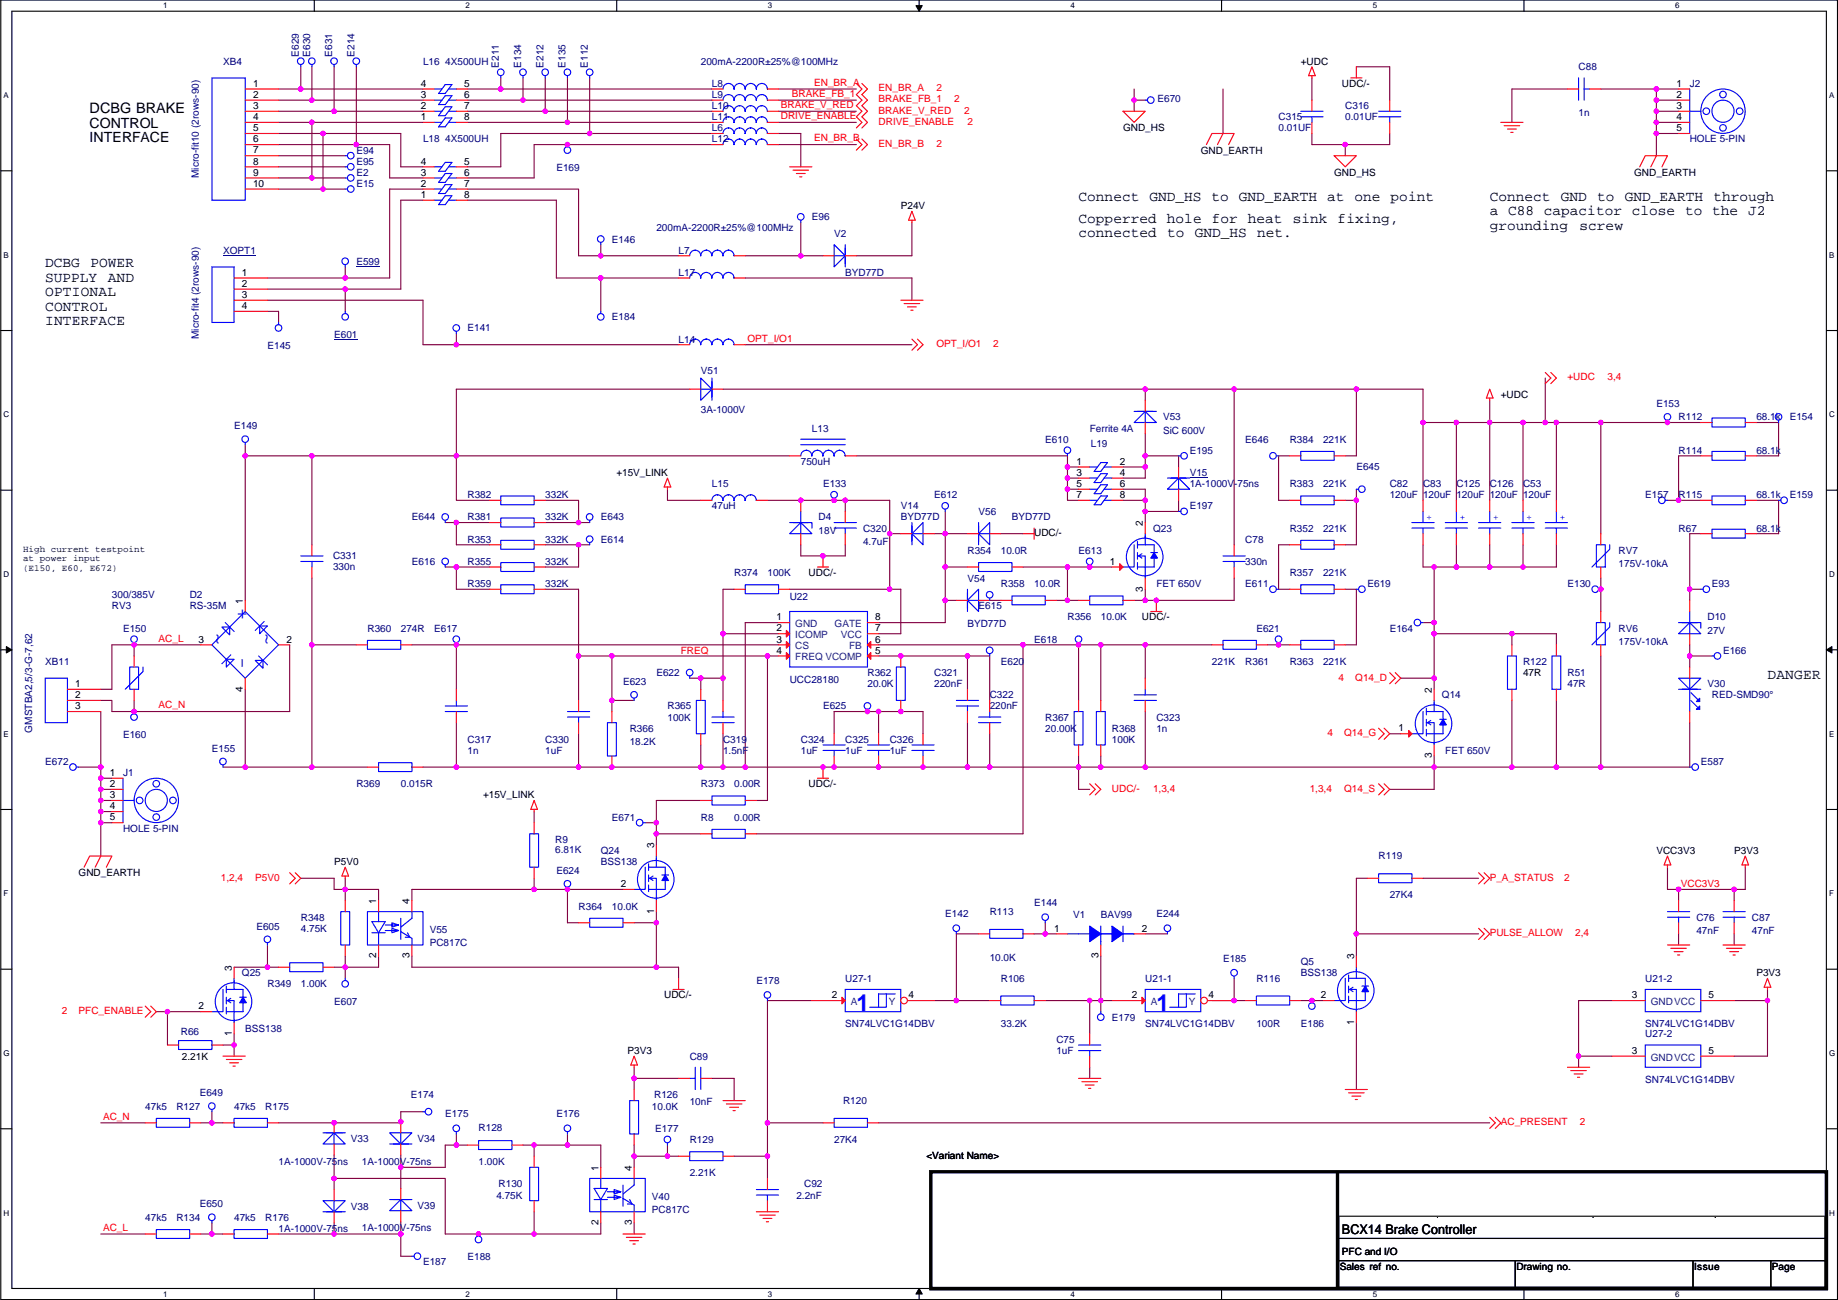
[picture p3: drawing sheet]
<svg xmlns="http://www.w3.org/2000/svg" width="420mm" height="297mm" viewBox="0 0 420 297" stroke-linecap="round" stroke-linejoin="round" font-family="sans-serif">
<defs><g id="words">
<g font-size="5.3" fill="#00f">
<text x="195.8" y="231">1</text>
<text x="264.3" y="231">1</text>
</g>
<g font-size="4.6" fill="#00f">
<text x="54.2" y="139" transform="rotate(90 54.2 139)">+</text>
<text x="48.6" y="144.5" transform="rotate(90 48.6 144.5)">~</text>
<text x="59.8" y="144.5" transform="rotate(90 59.8 144.5)">~</text>
<text x="54.2" y="150.1" transform="rotate(90 54.2 150.1)">-</text>
</g>
<g font-size="3.3">
<text x="20.5" y="25.8">DCBG BRAKE</text>
<text x="246.6" y="45.8">Connect GND_HS to GND_EARTH at one point</text>
<text x="340.5" y="45.8">Connect</text>
<text x="356.8" y="45.8">GND</text>
<text x="365.1" y="45.8">to</text>
<text x="371.4" y="45.8">GND_EARTH</text>
<text x="391.7" y="45.8">through</text>
<text x="246.6" y="50.9">Copperred hole for heat</text>
<text x="295.5" y="50.9">sink</text>
<text x="305.8" y="50.9">fixing,</text>
<text x="340.5" y="49.1">a C88 capacitor close to the J2</text>
<text x="340.5" y="52.5">grounding</text>
<text x="361.1" y="52.5">screw</text>
<text x="246.6" y="54.2">connected</text>
<text x="266.8" y="54.2">to</text>
<text x="273.1" y="54.2">GND_HS</text>
<text x="287.4" y="54.2">net.</text>
<text x="10.3" y="61.1">DCBG</text>
<text x="10.3" y="64.4">SUPPLY</text>
<text x="20.7" y="61.1">POWER</text>
<text x="24.7" y="64.4">AND</text>
<text x="10.3" y="67.7">OPTIONAL</text>
<text x="10.3" y="71">CONTROL</text>
<text x="10.3" y="74.3">INTERFACE</text>
<text x="404" y="155.1">DANGER</text>
</g>
<g font-size="3.2">
<text x="20.5" y="29.2">CONTROL</text>
<text x="20.5" y="32.5">INTERFACE</text>
</g>
<text font-size="3" x="306.8" y="281.9">BCX14 Brake Controller</text>
<g font-size="2.3" fill="#000080">
<text x="51" y="14.8">XB4</text>
<text x="68.3" y="13" transform="rotate(-90 68.3 13)">E629</text>
<text x="70.9" y="13" transform="rotate(-90 70.9 13)">E630</text>
<text x="76" y="13" transform="rotate(-90 76 13)">E631</text>
<text x="81" y="13" transform="rotate(-90 81 13)">E214</text>
<text x="96.7" y="14.8">L16 4X500UH</text>
<text x="114.1" y="15.5" transform="rotate(-90 114.1 15.5)">E211</text>
<text x="119.1" y="15.5" transform="rotate(-90 119.1 15.5)">E134</text>
<text x="124.2" y="15.5" transform="rotate(-90 124.2 15.5)">E212</text>
<text x="129.3" y="15.5" transform="rotate(-90 129.3 15.5)">E135</text>
<text x="134.4" y="15.5" transform="rotate(-90 134.4 15.5)">E112</text>
<text x="160.2" y="14.8">200mA-2200R±25%@100MHz</text>
<text x="360.9" y="16">C88</text>
<text x="162.7" y="19.9">L8</text>
<text x="162.7" y="22.4">L9</text>
<text x="264.6" y="23.4">E670</text>
<text x="386.3" y="19.9">J2</text>
<text x="162.7" y="24.9">L10</text>
<text x="162.7" y="27.5">L11</text>
<text x="292.3" y="27.5">C315</text>
<text x="307.5" y="24.9">C316</text>
<text x="307.5" y="27.5">0.01UF</text>
<text x="360.9" y="26.5">1n</text>
<text x="81.5" y="35.1">E94</text>
<text x="96.7" y="32.6">L18 4X500UH</text>
<text x="162.7" y="30">L6</text>
<text x="162.7" y="32.6">L12</text>
<text x="292.3" y="30">0.01UF</text>
<text x="386.3" y="32.6">HOLE 5-PIN</text>
<text x="45.5" y="40.7" transform="rotate(-90 45.5 40.7)">Micro-fit10 (2rows-90)</text>
<text x="81.5" y="37.6">E95</text>
<text x="81.5" y="40.2">E2</text>
<text x="127.2" y="39.2">E169</text>
<text x="81.5" y="42.7">E15</text>
<text x="150" y="52.9">200mA-2200R±25%@100MHz</text>
<text x="185.6" y="50.3">E96</text>
<text x="51" y="58">XOPT1</text>
<text x="139.9" y="55.4">E146</text>
<text x="155.1" y="58">L7</text>
<text x="190.7" y="54.1">V2</text>
<text x="81.5" y="60.5">E599</text>
<text x="155.1" y="63">L17</text>
<text x="193.2" y="63">BYD77D</text>
<text x="45.5" y="77.5" transform="rotate(-90 45.5 77.5)">Micro-fit4 (2rows-90)</text>
<text x="76.4" y="77.3">E601</text>
<text x="106.9" y="75.7">E141</text>
<text x="139.9" y="73.2">E184</text>
<text x="61.1" y="79.8">E145</text>
<text x="155.1" y="78.3">L14</text>
<text x="160.2" y="85.4">V51</text>
<text x="160.2" y="94.3">3A-1000V</text>
<text x="378.6" y="93">E153</text>
<text x="53.5" y="98.1">E149</text>
<text x="185.6" y="98.6">L13</text>
<text x="238.9" y="101.1">E610</text>
<text x="249.1" y="98.6">Ferrite 4A</text>
<text x="265.9" y="96.1">V53</text>
<text x="265.9" y="99.1">SiC 600V</text>
<text x="284.7" y="101.1">E646</text>
<text x="294.8" y="101.1">R384</text>
<text x="302.4" y="101.1">221K</text>
<text x="383.7" y="96.1">R112</text>
<text x="401.5" y="96.1">68.1k</text>
<text x="409.1" y="96.1">E154</text>
<text x="183.1" y="106.2">750uH</text>
<text x="249.4" y="102.2">L19</text>
<text x="272" y="103.7">E195</text>
<text x="310.1" y="107.5">E645</text>
<text x="383.7" y="103.7">R114</text>
<text x="401.5" y="103.7">68.1k</text>
<text x="106.9" y="113.8">R382</text>
<text x="124.6" y="113.8">332K</text>
<text x="162.7" y="111.3">L15</text>
<text x="188.1" y="111.3">E133</text>
<text x="213.5" y="113.8">E612</text>
<text x="272" y="108.8">V15</text>
<text x="272" y="111.3">1A-1000V-75ns</text>
<text x="294.8" y="111.3">R383</text>
<text x="302.4" y="111.3">221K</text>
<text x="317.7" y="111.3">C82</text>
<text x="317.7" y="113.8">120uF 120uF</text>
<text x="325.3" y="111.3">C83</text>
<text x="332.9" y="111.3">C125</text>
<text x="332.9" y="113.8">120uF 120uF</text>
<text x="340.5" y="111.3">C126</text>
<text x="348.2" y="111.3">C53</text>
<text x="348.2" y="113.8">120uF</text>
<text x="376.1" y="113.8">E157</text>
<text x="383.7" y="113.8">R115</text>
<text x="401.5" y="113.8">68.1k</text>
<text x="409.1" y="113.8">E159</text>
<text x="94.2" y="118.9">E644</text>
<text x="106.9" y="118.9">R381</text>
<text x="124.6" y="118.9">332K</text>
<text x="137.3" y="118.9">E643</text>
<text x="162.7" y="116.4">47uH</text>
<text x="187.1" y="118.9">D4</text>
<text x="205.9" y="116.4">V14</text>
<text x="205.9" y="118.9">BYD77D</text>
<text x="223.7" y="117.6">V56</text>
<text x="231.3" y="118.9">BYD77D</text>
<text x="272" y="116.4">E197</text>
<text x="106.9" y="124">R353</text>
<text x="124.6" y="124">332K</text>
<text x="137.3" y="124">E614</text>
<text x="187.1" y="122">18V</text>
<text x="197.3" y="121.5">C320</text>
<text x="197.3" y="124.5">4.7uF</text>
<text x="263.6" y="121.5">Q23</text>
<text x="284.7" y="124">C78</text>
<text x="294.8" y="121.5">R352</text>
<text x="302.4" y="121.5">221K</text>
<text x="383.7" y="121.5">R67</text>
<text x="401.5" y="121.5">68.1k</text>
<text x="76.1" y="127.8">C331</text>
<text x="76.1" y="130.3">330n</text>
<text x="94.2" y="129.1">E616</text>
<text x="106.9" y="129.1">R355</text>
<text x="124.6" y="129.1">332K</text>
<text x="167.8" y="131.6">R374</text>
<text x="175.4" y="131.6">100K</text>
<text x="221.2" y="126.5">R354</text>
<text x="228.8" y="126.5">10.0R</text>
<text x="246.6" y="126.5">E613</text>
<text x="284.7" y="129.1">330n</text>
<text x="294.8" y="131.6">R357</text>
<text x="302.4" y="131.6">221K</text>
<text x="370" y="126.5">RV7</text>
<text x="370" y="129.6">175V-10kA</text>
<text x="25.6" y="136.7">300/385V</text>
<text x="43.4" y="136.7">D2</text>
<text x="106.9" y="134.2">R359</text>
<text x="124.6" y="134.2">332K</text>
<text x="180.5" y="137.2">U22</text>
<text x="221.2" y="132.9">V54</text>
<text x="228.8" y="134.2">R358</text>
<text x="236.4" y="134.2">10.0R</text>
<text x="264.3" y="134.2">FET 650V</text>
<text x="284.7" y="134.2">E611</text>
<text x="312.6" y="134.2">E619</text>
<text x="358.3" y="134.2">E130</text>
<text x="391.3" y="134.2">E93</text>
<text x="25.6" y="139.2">RV3</text>
<text x="43.4" y="139.2">RS-35M</text>
<text x="221.2" y="143.3">BYD77D</text>
<text x="223.7" y="139.2">E615</text>
<text x="244" y="141.8">R356</text>
<text x="251.6" y="141.8">10.0K</text>
<text x="390.3" y="141.8">D10</text>
<text x="28.1" y="144.3">E150</text>
<text x="84" y="144.3">R360</text>
<text x="91.6" y="144.3">274R</text>
<text x="99.2" y="144.3">E617</text>
<text x="236.4" y="146.9">E618</text>
<text x="287.2" y="144.3">E621</text>
<text x="317.7" y="144.3">E164</text>
<text x="370" y="144.3">RV6</text>
<text x="370" y="147.4">175V-10kA</text>
<text x="390.3" y="144.8">27V</text>
<text x="393.9" y="149.4">E166</text>
<text x="10.3" y="151.9">XB11</text>
<text x="150" y="154.5">E622</text>
<text x="180.5" y="156">UCC28180</text>
<text x="198.3" y="154.5">R362</text>
<text x="213.5" y="154.5">C321</text>
<text x="228.8" y="151.9">E620</text>
<text x="277" y="151.9">221K</text>
<text x="284.7" y="151.9">R361</text>
<text x="294.8" y="151.9">R363</text>
<text x="302.4" y="151.9">221K</text>
<text x="348.2" y="151.9">R122</text>
<text x="358.3" y="154.5">R51</text>
<text x="142.4" y="156.5">E623</text>
<text x="198.3" y="157">20.0K</text>
<text x="213.5" y="157">220nF</text>
<text x="226.2" y="159.6">C322</text>
<text x="329.6" y="159.6">Q14</text>
<text x="358.3" y="157">47R</text>
<text x="390.3" y="157">V30</text>
<text x="391.3" y="159.6">RED-SMD90°</text>
<text x="7.4" y="167.4" transform="rotate(-90 7.4 167.4)">GMSTBA2,5/3-G-7,62</text>
<text x="143.9" y="167.2">R366</text>
<text x="152.6" y="162.1">R365</text>
<text x="152.6" y="164.6">100K</text>
<text x="188.1" y="162.1">E625</text>
<text x="226.2" y="162.1">220nF</text>
<text x="238.9" y="164.6">R367</text>
<text x="238.9" y="167.2">20.00K</text>
<text x="254.2" y="167.2">R368</text>
<text x="264.3" y="164.6">C323</text>
<text x="264.3" y="167.2">1n</text>
<text x="28.1" y="168.7">E160</text>
<text x="48.4" y="171.7">E155</text>
<text x="106.9" y="169.7">C317</text>
<text x="106.9" y="172.3">1n</text>
<text x="124.6" y="169.7">C330</text>
<text x="124.6" y="172.3">1uF</text>
<text x="143.9" y="170.2">18.2K</text>
<text x="165.3" y="169.7">C319</text>
<text x="165.3" y="172.3">1.5nF</text>
<text x="183.1" y="169.7">C324</text>
<text x="183.1" y="172.3">1uF</text>
<text x="193.2" y="169.7">C325</text>
<text x="193.2" y="172.3">1uF</text>
<text x="203.4" y="169.7">C326</text>
<text x="203.4" y="172.3">1uF</text>
<text x="254.2" y="169.7">100K</text>
<text x="330.4" y="172.3">FET 650V</text>
<text x="10.3" y="174.8">E672</text>
<text x="28.1" y="177.3">J1</text>
<text x="81.5" y="179.9">R369</text>
<text x="91.6" y="179.9">0.015R</text>
<text x="160.2" y="179.9">R373</text>
<text x="167.8" y="179.9">0.00R</text>
<text x="388.8" y="174.8">E587</text>
<text x="28.1" y="190">HOLE 5-PIN</text>
<text x="139.9" y="187.5">E671</text>
<text x="160.2" y="187.5">R8</text>
<text x="167.8" y="187.5">0.00R</text>
<text x="126.9" y="192.6">R9</text>
<text x="126.9" y="194.9">6.81K</text>
<text x="137.3" y="195.1">Q24</text>
<text x="137.3" y="197.7">BSS138</text>
<text x="315.1" y="196.4">R119</text>
<text x="127.2" y="199.7">E624</text>
<text x="132.3" y="207.8">R364</text>
<text x="139.9" y="207.8">10.0K</text>
<text x="216.1" y="209.6">E142</text>
<text x="226.2" y="209.1">R113</text>
<text x="236.4" y="207.1">E144</text>
<text x="245.3" y="209.8">V1</text>
<text x="251.6" y="209.8">BAV99</text>
<text x="264.3" y="209.6">E244</text>
<text x="317.7" y="205.3">27K4</text>
<text x="58.6" y="212.4">E605</text>
<text x="68.8" y="210.4">R348</text>
<text x="68.8" y="212.9">4.75K</text>
<text x="98.2" y="213.1">V55</text>
<text x="387.8" y="210.4">C76</text>
<text x="387.8" y="213.4">47nF</text>
<text x="400.5" y="210.4">C87</text>
<text x="400.5" y="213.4">47nF</text>
<text x="98.2" y="216.2">PC817C</text>
<text x="226.2" y="219.5">10.0K</text>
<text x="279.6" y="219.8">E185</text>
<text x="297.4" y="220.5">Q5</text>
<text x="55.3" y="223.1">Q25</text>
<text x="61.1" y="225.6">R349</text>
<text x="68.8" y="225.6">1.00K</text>
<text x="172.9" y="224.8">E178</text>
<text x="193.2" y="224.3">U27-1</text>
<text x="228.8" y="224.3">R106</text>
<text x="261.8" y="224.3">U21-1</text>
<text x="287.2" y="224.3">R116</text>
<text x="297.4" y="223.1">BSS138</text>
<text x="376.1" y="224.3">U21-2</text>
<text x="76.4" y="229.7">E607</text>
<text x="254.2" y="233.2">E179</text>
<text x="41.3" y="236.5">R66</text>
<text x="56.1" y="235.8">BSS138</text>
<text x="193.2" y="234.7">SN74LVC1G14DBV</text>
<text x="228.8" y="234.7">33.2K</text>
<text x="241.5" y="238.3">C75</text>
<text x="261.8" y="234.7">SN74LVC1G14DBV</text>
<text x="287.2" y="234.7">100R</text>
<text x="297.4" y="234.7">E186</text>
<text x="376.1" y="234.7">SN74LVC1G14DBV</text>
<text x="376.1" y="237">U27-2</text>
<text x="157.7" y="242.1">C89</text>
<text x="241.5" y="240.8">1uF</text>
<text x="45.6" y="250.5">E649</text>
<text x="93.9" y="251">E174</text>
<text x="149.5" y="251">R126</text>
<text x="376.1" y="247.4">SN74LVC1G14DBV</text>
<text x="33.2" y="253.5">47k5</text>
<text x="40.3" y="253.5">R127</text>
<text x="53.5" y="253.5">47k5</text>
<text x="60.6" y="253.5">R175</text>
<text x="101.8" y="255.3">E175</text>
<text x="127.2" y="255.3">E176</text>
<text x="149" y="253.5">10.0K</text>
<text x="157.7" y="252.5">10nF</text>
<text x="192.7" y="252.3">R120</text>
<text x="80.2" y="260.9">V33</text>
<text x="95.4" y="260.9">V34</text>
<text x="109.4" y="258.4">R128</text>
<text x="149.8" y="258.6">E177</text>
<text x="157.7" y="261.2">R129</text>
<text x="190.7" y="261.2">27K4</text>
<text x="63.7" y="266.2">1A-1000V-75ns</text>
<text x="82.7" y="266.2">1A-1000V-75ns</text>
<text x="109.4" y="266.2">1.00K</text>
<text x="157.7" y="268.8">2.21K</text>
<text x="45.6" y="275.9">E650</text>
<text x="113.5" y="273.9">4.75K</text>
<text x="114" y="271.3">R130</text>
<text x="149" y="274.1">V40</text>
<text x="182" y="273.9">2.2nF</text>
<text x="183.8" y="271.3">C92</text>
<text x="33.2" y="278.9">47k5</text>
<text x="40.3" y="278.9">R134</text>
<text x="53.5" y="278.9">47k5</text>
<text x="60.6" y="278.9">R176</text>
<text x="63.7" y="281.5">1A-1000V-75ns</text>
<text x="80.2" y="276.4">V38</text>
<text x="82.7" y="281.2">1A-1000V-75ns</text>
<text x="95.4" y="276.1">V39</text>
<text x="149" y="277.2">PC817C</text>
<text x="106.9" y="287.8">E188</text>
<text x="96.7" y="289.1">E187</text>
</g>
<g font-size="2.3">
<text x="297.4" y="14.8">+UDC</text>
<text x="57.8" y="19.8">1</text>
<text x="57.8" y="22.4">2</text>
<text x="96.2" y="19.8">4</text>
<text x="96.2" y="22.4">3</text>
<text x="106.1" y="19.8">5</text>
<text x="106.1" y="22.4">6</text>
<text x="306.8" y="19.9">UDC/-</text>
<text x="383.2" y="19.8">1</text>
<text x="383.2" y="22.4">2</text>
<text x="57.8" y="24.9">3</text>
<text x="57.8" y="27.4">4</text>
<text x="57.8" y="30">5</text>
<text x="96.2" y="24.9">2</text>
<text x="96.2" y="27.4">1</text>
<text x="106.1" y="24.9">7</text>
<text x="106.1" y="27.4">8</text>
<text x="383.2" y="24.9">3</text>
<text x="383.2" y="27.4">4</text>
<text x="383.2" y="30">5</text>
<text x="57.8" y="32.5">6</text>
<text x="57.8" y="35.1">7</text>
<text x="256.7" y="30">GND_HS</text>
<text x="274.5" y="35.1">GND_EARTH</text>
<text x="57.8" y="37.6">8</text>
<text x="57.8" y="40.1">9</text>
<text x="96.2" y="37.6">4</text>
<text x="96.2" y="40.1">3</text>
<text x="106.1" y="37.6">5</text>
<text x="106.1" y="40.1">6</text>
<text x="305" y="40.2">GND_HS</text>
<text x="373.6" y="40.2">GND_EARTH</text>
<text x="57.8" y="42.7">10</text>
<text x="96.2" y="42.7">2</text>
<text x="96.2" y="45.2">1</text>
<text x="106.1" y="42.7">7</text>
<text x="106.1" y="45.2">8</text>
<text x="205.9" y="47.8">P24V</text>
<text x="55.3" y="63">1</text>
<text x="55.3" y="65.5">2</text>
<text x="55.3" y="68.1">3</text>
<text x="55.3" y="70.6">4</text>
<text x="343.1" y="91">+UDC</text>
<text x="246.1" y="106.2">1</text>
<text x="256" y="106.2">2</text>
<text x="140.9" y="108.8">+15V_LINK</text>
<text x="246.1" y="108.7">3</text>
<text x="246.1" y="111.3">5</text>
<text x="246.1" y="113.8">7</text>
<text x="256" y="108.7">4</text>
<text x="256" y="111.3">6</text>
<text x="256" y="113.8">8</text>
<text x="236.4" y="122.5">UDC/-</text>
<text x="261.3" y="120.2" transform="rotate(-90 261.3 120.2)">2</text>
<text x="184.8" y="131.6">UDC/-</text>
<text x="253.7" y="129">1</text>
<text x="55.5" y="137.9" transform="rotate(-90 55.5 137.9)">1</text>
<text x="261.3" y="135.2" transform="rotate(-90 261.3 135.2)">3</text>
<text x="177.5" y="141.7">1</text>
<text x="200.1" y="141.7">8</text>
<text x="261" y="141.8">UDC/-</text>
<text x="45.4" y="146.8">3</text>
<text x="65.5" y="146.8">2</text>
<text x="177.5" y="144.3">2</text>
<text x="177.5" y="149.4">4</text>
<text x="177.5" y="146.8">3</text>
<text x="200.1" y="146.8">6</text>
<text x="200.1" y="149.4">5</text>
<text x="200.1" y="144.3">7</text>
<text x="348.2" y="154.5">47R</text>
<text x="17.2" y="157">1</text>
<text x="17.2" y="159.5">2</text>
<text x="55.5" y="158" transform="rotate(-90 55.5 158)">4</text>
<text x="327.3" y="158.3" transform="rotate(-90 327.3 158.3)">2</text>
<text x="17.2" y="162.1">3</text>
<text x="319.7" y="167.1">1</text>
<text x="327.3" y="173.3" transform="rotate(-90 327.3 173.3)">3</text>
<text x="25.1" y="177.3">1</text>
<text x="25.1" y="179.8">2</text>
<text x="184.8" y="179.9">UDC/-</text>
<text x="25.1" y="182.4">3</text>
<text x="25.1" y="184.9">4</text>
<text x="110.4" y="182.4">+15V_LINK</text>
<text x="25.1" y="187.5">5</text>
<text x="76.4" y="197.7">P5V0</text>
<text x="149.5" y="193.8" transform="rotate(-90 149.5 193.8)">3</text>
<text x="378.6" y="195.1">VCC3V3</text>
<text x="396.4" y="195.1">P3V3</text>
<text x="18" y="200.2">GND_EARTH</text>
<text x="141.9" y="202.7">2</text>
<text x="86" y="206.5" transform="rotate(-90 86 206.5)">1</text>
<text x="93.6" y="206.5" transform="rotate(-90 93.6 206.5)">4</text>
<text x="149.5" y="208.8" transform="rotate(-90 149.5 208.8)">1</text>
<text x="241" y="212.9">1</text>
<text x="261" y="212.9">2</text>
<text x="53" y="221.8" transform="rotate(-90 53 221.8)">3</text>
<text x="86" y="219" transform="rotate(-90 86 219)">2</text>
<text x="93.6" y="219" transform="rotate(-90 93.6 219)">3</text>
<text x="251.1" y="219" transform="rotate(-90 251.1 219)">3</text>
<text x="309.5" y="219.2" transform="rotate(-90 309.5 219.2)">3</text>
<text x="401.5" y="223.1">P3V3</text>
<text x="45.4" y="230.6">2</text>
<text x="151.8" y="228.1">UDC/-</text>
<text x="190.2" y="228.1">2</text>
<text x="207.7" y="228.1">4</text>
<text x="258.8" y="228.1">2</text>
<text x="276.3" y="228.1">4</text>
<text x="301.9" y="228.1">2</text>
<text x="373.1" y="228.1">3</text>
<text x="390.6" y="228.1">5</text>
<text x="53" y="236.8" transform="rotate(-90 53 236.8)">1</text>
<text x="309.5" y="234.2" transform="rotate(-90 309.5 234.2)">1</text>
<text x="41.6" y="242.1">2.21K</text>
<text x="143.4" y="240.8">P3V3</text>
<text x="373.1" y="240.8">3</text>
<text x="390.6" y="240.8">5</text>
<text x="136.8" y="267.5" transform="rotate(-90 136.8 267.5)">1</text>
<text x="144.4" y="267.5" transform="rotate(-90 144.4 267.5)">4</text>
<text x="211.8" y="264.7">&lt;Variant Name&gt;</text>
<text x="136.8" y="280" transform="rotate(-90 136.8 280)">2</text>
<text x="144.4" y="280" transform="rotate(-90 144.4 280)">3</text>
<text x="306.8" y="286.8">PFC and I/O</text>
<text x="306.3" y="290.1">Sales ref no.</text>
<text x="346.6" y="290.1">Drawing no.</text>
<text x="387.3" y="290.1">Issue</text>
<text x="405.1" y="290.1">Page</text>
</g>
<g font-size="2.3" fill="#f00">
<text x="181" y="22.2">BRAKE_FB_1</text>
<text x="186.1" y="19.6">EN_BR_A</text>
<text x="200.8" y="20.9">EN_BR_A</text>
<text x="200.8" y="23.4">BRAKE_FB_1</text>
<text x="214" y="20.9">2</text>
<text x="218.1" y="23.4">2</text>
<text x="178.5" y="27.2">DRIVE_ENABLE</text>
<text x="178.5" y="24.7">BRAKE_V_RED</text>
<text x="200.8" y="26">BRAKE_V_RED</text>
<text x="200.8" y="28.5">DRIVE_ENABLE</text>
<text x="220.4" y="26">2</text>
<text x="221.2" y="28.5">2</text>
<text x="186.1" y="32.3">EN_BR_B</text>
<text x="200.8" y="33.6">EN_BR_B</text>
<text x="214" y="33.6">2</text>
<text x="170.9" y="78">OPT_I/O1</text>
<text x="214" y="79.3">OPT_I/O1</text>
<text x="227" y="79.3">2</text>
<text x="358.3" y="86.9">+UDC</text>
<text x="367.5" y="86.9">3,4</text>
<text x="36.2" y="146.6">AC_L</text>
<text x="155.6" y="149.4">FREQ</text>
<text x="306" y="155.5">4</text>
<text x="309.8" y="155.5">Q14_D</text>
<text x="36.2" y="161.9">AC_N</text>
<text x="303.5" y="168.2">4</text>
<text x="307.3" y="168.2">Q14_G</text>
<text x="254.2" y="180.9">UDC/-</text>
<text x="263.6" y="180.9">1,3,4</text>
<text x="299.4" y="180.9">1,3,4</text>
<text x="307.3" y="180.9">Q14_S</text>
<text x="50.5" y="201.2">1,2,4</text>
<text x="58.3" y="201.2">P5V0</text>
<text x="340.5" y="201.2">P_A_STATUS</text>
<text x="357.6" y="201.2">2</text>
<text x="384.2" y="202.7">VCC3V3</text>
<text x="340.5" y="213.9">PULSE_ALLOW</text>
<text x="360.1" y="213.9">2,4</text>
<text x="14.1" y="231.7">2</text>
<text x="18" y="231.7">PFC_ENABLE</text>
<text x="23.5" y="255.8">AC_N</text>
<text x="343.1" y="257.1">AC_PRESENT</text>
<text x="361.1" y="257.1">2</text>
<text x="23.5" y="281.2">AC_L</text>
</g>
<g font-size="2.3" fill="#004080">
<text x="181.8" y="143.3">GND</text>
<text x="190.8" y="143.3">GATE</text>
<text x="181.8" y="145.8">ICOMP</text>
<text x="181.8" y="148.4">CS</text>
<text x="192.2" y="145.8">VCC</text>
<text x="194.1" y="148.4">FB</text>
<text x="181.8" y="150.9">FREQ VCOMP</text>
<text x="194.5" y="229.7">A</text>
<text x="203.1" y="229.7">Y</text>
<text x="263.1" y="229.7">A</text>
<text x="271.7" y="229.7">Y</text>
<text x="377.4" y="229.7">GNDVCC</text>
<text x="377.4" y="242.4">GNDVCC</text>
</g>
<g font-size="2.1" fill="#00f">
<text x="326.1" y="118.8">+</text>
<text x="333.7" y="118.8">+</text>
<text x="341.3" y="118.8">+</text>
<text x="348.9" y="118.8">+</text>
<text x="356.5" y="118.8">+</text>
</g>
<g font-size="2.1">
<text x="5.3" y="126.2">High current testpoint</text>
<text x="5.3" y="128.3">at power input</text>
<text x="5.3" y="130.4">(E150, E60, E672)</text>
</g>
<g font-size="1.8">
<text x="37.3" y="1.9">1</text>
<text x="106.4" y="1.9">2</text>
<text x="175.5" y="1.9">3</text>
<text x="244.7" y="1.9">4</text>
<text x="313.8" y="1.9">5</text>
<text x="382.9" y="1.9">6</text>
<text x=".8" y="22.4">A</text>
<text x="418.1" y="22.4">A</text>
<text x=".8" y="58.9">B</text>
<text x="418.1" y="58.9">B</text>
<text x=".8" y="95.4">C</text>
<text x="418.1" y="95.4">C</text>
<text x=".8" y="131.8">D</text>
<text x="418.1" y="131.8">D</text>
<text x=".8" y="168.3">E</text>
<text x="418.1" y="168.3">E</text>
<text x=".8" y="204.8">F</text>
<text x="418.1" y="204.8">F</text>
<text x=".8" y="241.3">G</text>
<text x="418.1" y="241.3">G</text>
<text x=".8" y="277.8">H</text>
<text x="418.1" y="277.8">H</text>
<text x="37.3" y="296.3">1</text>
<text x="106.4" y="296.3">2</text>
<text x="175.5" y="296.3">3</text>
<text x="244.7" y="296.3">4</text>
<text x="313.8" y="296.3">5</text>
<text x="382.9" y="296.3">6</text>
</g>
</g></defs>
<path d="M.2 0h419.8v296.9h-419.8zM2.7 2.6h414.8v291.8h-414.8z" fill="none" stroke="#000" stroke-width=".25"/>
<g fill="#fff">
<path d="M37.3 .3h1v2h-1z"/>
<path d="M37.3 294.7h1v2h-1z"/>
</g>
<path d="M71.8 0v2.6M71.8 294.4v2.5" fill="none" stroke="#000" stroke-width=".25"/>
<g fill="#fff">
<path d="M106.4 .3h1v2h-1z"/>
<path d="M106.4 294.7h1v2h-1z"/>
</g>
<path d="M141 0v2.6M141 294.4v2.5" fill="none" stroke="#000" stroke-width=".25"/>
<g fill="#fff">
<path d="M175.5 .3h1v2h-1z"/>
<path d="M175.5 294.7h1v2h-1z"/>
</g>
<path d="M210.1 0v2.6M210.1 294.4v2.5" fill="none" stroke="#000" stroke-width=".25"/>
<path d="M209.4 1.3h1.4l-.7 1.3zM210.1 294.4l.7 1.3h-1.4z" fill="#000"/>
<path d="M209.4 1.3h1.4l-.7 1.3zM210.1 294.4l.7 1.3h-1.4z" fill="none" stroke="#000" stroke-width=".23"/>
<g fill="#fff">
<path d="M244.7 .3h1v2h-1z"/>
<path d="M244.7 294.7h1v2h-1z"/>
</g>
<path d="M279.2 0v2.6M279.2 294.4v2.5" fill="none" stroke="#000" stroke-width=".25"/>
<g fill="#fff">
<path d="M313.8 .3h1v2h-1z"/>
<path d="M313.8 294.7h1v2h-1z"/>
</g>
<path d="M348.4 0v2.6M348.4 294.4v2.5" fill="none" stroke="#000" stroke-width=".25"/>
<g fill="#fff">
<path d="M382.9 .3h1v2h-1z"/>
<path d="M382.9 294.7h1v2h-1z"/>
<path d="M.8 20.8h1.2v2h-1.2z"/>
<path d="M418.1 20.8h1.2v2h-1.2z"/>
<path d="M.8 57.3h1.2v2h-1.2z"/>
<path d="M418.1 57.3h1.2v2h-1.2z"/>
</g>
<path d="M.2 39h2.5M417.5 39h2.5" fill="none" stroke="#000" stroke-width=".25"/>
<g fill="#fff">
<path d="M.8 93.7h1.3v2.1h-1.3z"/>
<path d="M418.1 93.7h1.3v2.1h-1.3z"/>
</g>
<path d="M.2 75.5h2.5M417.5 75.5h2.5" fill="none" stroke="#000" stroke-width=".25"/>
<g fill="#fff">
<path d="M.8 130.2h1.3v2h-1.3z"/>
<path d="M418.1 130.2h1.3v2h-1.3z"/>
</g>
<path d="M.2 112h2.5M417.5 112h2.5" fill="none" stroke="#000" stroke-width=".25"/>
<g fill="#fff">
<path d="M.8 166.7h1.2v2h-1.2z"/>
<path d="M418.1 166.7h1.2v2h-1.2z"/>
</g>
<path d="M.2 148.5h2.5M417.5 148.5h2.5" fill="none" stroke="#000" stroke-width=".25"/>
<path d="M1.4 147.7l1.3 .8-1.3 .7zM417.5 148.5l1.3-.8v1.5z" fill="#000"/>
<path d="M1.4 147.7l1.3 .8-1.3 .7zM417.5 148.5l1.3-.8v1.5z" fill="none" stroke="#000" stroke-width=".23"/>
<g fill="#fff">
<path d="M.8 203.2h1.1v2h-1.1z"/>
<path d="M418.1 203.2h1.1v2h-1.1z"/>
</g>
<path d="M.2 185h2.5M417.5 185h2.5" fill="none" stroke="#000" stroke-width=".25"/>
<g fill="#fff">
<path d="M.8 239.7h1.4v2h-1.4z"/>
<path d="M418.1 239.7h1.4v2h-1.4z"/>
</g>
<path d="M.2 221.4h2.5M417.5 221.4h2.5" fill="none" stroke="#000" stroke-width=".25"/>
<g fill="#fff">
<path d="M.8 276.1h1.3v2.1h-1.3z"/>
<path d="M418.1 276.1h1.3v2.1h-1.3z"/>
</g>
<path d="M.2 257.9h2.5M417.5 257.9h2.5" fill="none" stroke="#000" stroke-width=".25"/>
<path d="M170.4 58.4h12.7M170.4 78.8h38.1M104.3 104.2h76.2M292.3 114.3h2.5M246.6 180.4h2.5" fill="none" stroke="#800040" stroke-width=".25"/>
<circle cx="104.3" cy="104.1" r=".5" fill="#f0f"/>
<circle cx="104.3" cy="104.1" r=".5" fill="none" stroke="#f0f" stroke-width=".25"/>
<path d="M327.8 144.8h17.8M345.6 160v15.3" fill="none" stroke="#800040" stroke-width=".25"/>
<circle cx="345.6" cy="144.8" r=".5" fill="#f0f"/>
<circle cx="345.6" cy="144.8" r=".5" fill="none" stroke="#f0f" stroke-width=".25"/>
<path d="M292.3 104.2h2.5M25.6 147.3h5.1M292.3 147.3h2.5" fill="none" stroke="#800040" stroke-width=".25"/>
<circle cx="30.6" cy="147.3" r=".5" fill="#f0f"/>
<circle cx="30.6" cy="147.3" r=".5" fill="none" stroke="#f0f" stroke-width=".25"/>
<path d="M307.5 104.2h2.6M45.9 147.3h-15.2v2.6M30.7 162.6h35.5" fill="none" stroke="#800040" stroke-width=".25"/>
<circle cx="30.6" cy="162.6" r=".5" fill="#f0f"/>
<circle cx="30.6" cy="162.6" r=".5" fill="none" stroke="#f0f" stroke-width=".25"/>
<path d="M327.8 175.3h17.8" fill="none" stroke="#800040" stroke-width=".25"/>
<circle cx="345.6" cy="175.3" r=".5" fill="#f0f"/>
<circle cx="345.6" cy="175.3" r=".5" fill="none" stroke="#f0f" stroke-width=".25"/>
<path d="M365.9 96.5h-10.1v17.8M307.5 147.3h2.6M317.7 167.7h2.5" fill="none" stroke="#800040" stroke-width=".25"/>
<circle cx="355.8" cy="96.5" r=".5" fill="#f0f"/>
<circle cx="355.8" cy="96.5" r=".5" fill="none" stroke="#f0f" stroke-width=".25"/>
<path d="M332.9 124.5v5.1M139.9 149.9h35.5M327.8 142.3v2.5" fill="none" stroke="#800040" stroke-width=".25"/>
<circle cx="332.9" cy="129.5" r=".5" fill="#f0f"/>
<circle cx="332.9" cy="129.5" r=".5" fill="none" stroke="#f0f" stroke-width=".25"/>
<path d="M327.8 129.6v12.7" fill="none" stroke="#800040" stroke-width=".25"/>
<circle cx="327.8" cy="142.2" r=".5" fill="#f0f"/>
<circle cx="327.8" cy="142.2" r=".5" fill="none" stroke="#f0f" stroke-width=".25"/>
<circle cx="327.8" cy="129.5" r=".5" fill="#f0f"/>
<circle cx="327.8" cy="129.5" r=".5" fill="none" stroke="#f0f" stroke-width=".25"/>
<path d="M183.1 50.8v7.6M132.3 124.5h2.5M340.5 124.5v5.1M348.2 124.5v5.1" fill="none" stroke="#800040" stroke-width=".25"/>
<circle cx="132.2" cy="124.5" r=".5" fill="#f0f"/>
<circle cx="132.2" cy="124.5" r=".5" fill="none" stroke="#f0f" stroke-width=".25"/>
<path d="M299.9 30.5v2.5h7.6M307.5 33h10.2M307.5 33v2.6M124.6 134.6h7.7" fill="none" stroke="#800040" stroke-width=".25"/>
<circle cx="307.5" cy="33" r=".5" fill="#f0f"/>
<circle cx="307.5" cy="33" r=".5" fill="none" stroke="#f0f" stroke-width=".25"/>
<path d="M299.9 17.8v5.1M310.1 15.3h7.6v7.6M317.7 30.5v2.5M132.3 124.5v5.1M190.7 162.6h7.6" fill="none" stroke="#800040" stroke-width=".25"/>
<circle cx="198.3" cy="162.6" r=".5" fill="#f0f"/>
<circle cx="198.3" cy="162.6" r=".5" fill="none" stroke="#f0f" stroke-width=".25"/>
<path d="M56.1 175.3h15.2M190.7 162.6v5.1M205.9 162.6h-5.1v5.1" fill="none" stroke="#800040" stroke-width=".25"/>
<circle cx="200.8" cy="162.6" r=".5" fill="#f0f"/>
<circle cx="200.8" cy="162.6" r=".5" fill="none" stroke="#f0f" stroke-width=".25"/>
<path d="M327.8 144.8v10.2" fill="none" stroke="#800040" stroke-width=".25"/>
<circle cx="327.8" cy="154.9" r=".5" fill="#f0f"/>
<circle cx="327.8" cy="154.9" r=".5" fill="none" stroke="#f0f" stroke-width=".25"/>
<circle cx="327.8" cy="144.8" r=".5" fill="#f0f"/>
<circle cx="327.8" cy="144.8" r=".5" fill="none" stroke="#f0f" stroke-width=".25"/>
<path d="M332.9 96.5v17.8M406.6 96.5v7.7h-5.1M383.7 114.3h5.1M216.1 121.9v7.7M228.8 121.9h5.1" fill="none" stroke="#800040" stroke-width=".25"/>
<circle cx="332.9" cy="96.5" r=".5" fill="#f0f"/>
<circle cx="332.9" cy="96.5" r=".5" fill="none" stroke="#f0f" stroke-width=".25"/>
<path d="M388.8 104.2h-5.1v10.1" fill="none" stroke="#800040" stroke-width=".25"/>
<circle cx="383.7" cy="114.3" r=".5" fill="#f0f"/>
<circle cx="383.7" cy="114.3" r=".5" fill="none" stroke="#f0f" stroke-width=".25"/>
<path d="M340.5 91.5v5M71.3 104.2h33M216.1 116.9v5M406.6 114.3v7.6M325.3 124.5v5.1M289.7 147.3h2.6M18 175.3h5v2.5M327.8 172.7v2.6" fill="none" stroke="#800040" stroke-width=".25"/>
<circle cx="292.3" cy="147.3" r=".5" fill="#f0f"/>
<circle cx="292.3" cy="147.3" r=".5" fill="none" stroke="#f0f" stroke-width=".25"/>
<path d="M216.1 129.6v7.6M327.8 129.6h5.1M71.3 175.3h12.7M327.8 175.3v5.1" fill="none" stroke="#800040" stroke-width=".25"/>
<circle cx="216.1" cy="137.2" r=".5" fill="#f0f"/>
<circle cx="216.1" cy="137.2" r=".5" fill="none" stroke="#f0f" stroke-width=".25"/>
<circle cx="216.1" cy="129.5" r=".5" fill="#f0f"/>
<circle cx="216.1" cy="129.5" r=".5" fill="none" stroke="#f0f" stroke-width=".25"/>
<path d="M165.3 88.9h96.5M348.2 96.5h5M355.8 124.5v5.1h-7.6M317.7 180.4h10.1" fill="none" stroke="#800040" stroke-width=".25"/>
<circle cx="261.8" cy="88.9" r=".5" fill="#f0f"/>
<circle cx="261.8" cy="88.9" r=".5" fill="none" stroke="#f0f" stroke-width=".25"/>
<path d="M381.2 114.3h2.5M205.9 121.9h-2.5v12.7" fill="none" stroke="#800040" stroke-width=".25"/>
<circle cx="203.4" cy="121.9" r=".5" fill="#f0f"/>
<circle cx="203.4" cy="121.9" r=".5" fill="none" stroke="#f0f" stroke-width=".25"/>
<path d="M104.3 88.9v15.3M244 111.8h2.6M101.8 129.6h2.5M104.3 124.5h7.6M104.3 134.6h7.6M205.9 149.9h15.3" fill="none" stroke="#800040" stroke-width=".25"/>
<circle cx="205.9" cy="149.9" r=".5" fill="#f0f"/>
<circle cx="205.9" cy="149.9" r=".5" fill="none" stroke="#f0f" stroke-width=".25"/>
<path d="M213.5 121.9h2.6" fill="none" stroke="#800040" stroke-width=".25"/>
<circle cx="216.1" cy="121.9" r=".5" fill="#f0f"/>
<circle cx="216.1" cy="121.9" r=".5" fill="none" stroke="#f0f" stroke-width=".25"/>
<path d="M401.5 96.5h5.1M157.7 155h2.5M96.7 175.3h7.6M251.6 175.3h10.2" fill="none" stroke="#800040" stroke-width=".25"/>
<circle cx="160.2" cy="154.9" r=".5" fill="#f0f"/>
<circle cx="160.2" cy="154.9" r=".5" fill="none" stroke="#f0f" stroke-width=".25"/>
<path d="M104.3 147.3v10.2M165.3 155v5M160.2 170.2v5.1h5.1" fill="none" stroke="#800040" stroke-width=".25"/>
<circle cx="104.3" cy="147.3" r=".5" fill="#f0f"/>
<circle cx="104.3" cy="147.3" r=".5" fill="none" stroke="#f0f" stroke-width=".25"/>
<path d="M104.3 175.3h28" fill="none" stroke="#800040" stroke-width=".25"/>
<circle cx="132.2" cy="175.3" r=".5" fill="#f0f"/>
<circle cx="132.2" cy="175.3" r=".5" fill="none" stroke="#f0f" stroke-width=".25"/>
<circle cx="104.3" cy="175.3" r=".5" fill="#f0f"/>
<circle cx="104.3" cy="175.3" r=".5" fill="none" stroke="#f0f" stroke-width=".25"/>
<path d="M249.1 129.6h5.1M104.3 147.3h73.7" fill="none" stroke="#800040" stroke-width=".25"/>
<circle cx="249.1" cy="129.5" r=".5" fill="#f0f"/>
<circle cx="249.1" cy="129.5" r=".5" fill="none" stroke="#f0f" stroke-width=".25"/>
<path d="M261.8 134.6v2.6M94.2 147.3h10.1M251.6 147.3v12.7" fill="none" stroke="#800040" stroke-width=".25"/>
<circle cx="251.6" cy="147.3" r=".5" fill="#f0f"/>
<circle cx="251.6" cy="147.3" r=".5" fill="none" stroke="#f0f" stroke-width=".25"/>
<path d="M170.4 175.3h17.7" fill="none" stroke="#800040" stroke-width=".25"/>
<circle cx="188.1" cy="175.3" r=".5" fill="#f0f"/>
<circle cx="188.1" cy="175.3" r=".5" fill="none" stroke="#f0f" stroke-width=".25"/>
<path d="M139.9 149.9v10.1M200.8 149.9h5.1M251.6 147.3h10.2M104.3 165.1v10.2M132.3 175.3h7.6M261.8 162.6v12.7" fill="none" stroke="#800040" stroke-width=".25"/>
<circle cx="139.9" cy="160" r=".5" fill="#f0f"/>
<circle cx="139.9" cy="160" r=".5" fill="none" stroke="#f0f" stroke-width=".25"/>
<circle cx="139.9" cy="149.9" r=".5" fill="#f0f"/>
<circle cx="139.9" cy="149.9" r=".5" fill="none" stroke="#f0f" stroke-width=".25"/>
<path d="M145 160h-5.1v2.6M165.3 175.3h5.1M261.8 175.3h66" fill="none" stroke="#800040" stroke-width=".25"/>
<circle cx="327.8" cy="175.3" r=".5" fill="#f0f"/>
<circle cx="327.8" cy="175.3" r=".5" fill="none" stroke="#f0f" stroke-width=".25"/>
<circle cx="261.8" cy="175.3" r=".5" fill="#f0f"/>
<circle cx="261.8" cy="175.3" r=".5" fill="none" stroke="#f0f" stroke-width=".25"/>
<path d="M132.3 134.6v15.3M165.3 167.7v7.6" fill="none" stroke="#800040" stroke-width=".25"/>
<circle cx="165.3" cy="175.3" r=".5" fill="#f0f"/>
<circle cx="165.3" cy="175.3" r=".5" fill="none" stroke="#f0f" stroke-width=".25"/>
<path d="M170.4 142.3v33" fill="none" stroke="#800040" stroke-width=".25"/>
<circle cx="170.3" cy="175.3" r=".5" fill="#f0f"/>
<circle cx="170.3" cy="175.3" r=".5" fill="none" stroke="#f0f" stroke-width=".25"/>
<path d="M216.1 129.6h5.1M198.3 162.6h2.5M226.2 175.3h20.4" fill="none" stroke="#800040" stroke-width=".25"/>
<circle cx="246.5" cy="175.3" r=".5" fill="#f0f"/>
<circle cx="246.5" cy="175.3" r=".5" fill="none" stroke="#f0f" stroke-width=".25"/>
<circle cx="226.2" cy="175.3" r=".5" fill="#f0f"/>
<circle cx="226.2" cy="175.3" r=".5" fill="none" stroke="#f0f" stroke-width=".25"/>
<path d="M221.2 149.9v7.6" fill="none" stroke="#800040" stroke-width=".25"/>
<circle cx="221.1" cy="149.9" r=".5" fill="#f0f"/>
<circle cx="221.1" cy="149.9" r=".5" fill="none" stroke="#f0f" stroke-width=".25"/>
<path d="M261.8 137.2h2.5M226.2 167.7v7.6" fill="none" stroke="#800040" stroke-width=".25"/>
<circle cx="261.8" cy="137.2" r=".5" fill="#f0f"/>
<circle cx="261.8" cy="137.2" r=".5" fill="none" stroke="#f0f" stroke-width=".25"/>
<path d="M261.8 22.9h-2.5v2.5M104.3 88.9h53.4M165.3 134.6v10.2M180.5 134.6h22.9M332.9 129.6h7.6M325.3 142.3h2.5M188.1 175.3h2.6M221.2 165.1v10.2h5" fill="none" stroke="#800040" stroke-width=".25"/>
<circle cx="203.4" cy="134.6" r=".5" fill="#f0f"/>
<circle cx="203.4" cy="134.6" r=".5" fill="none" stroke="#f0f" stroke-width=".25"/>
<path d="M203.4 134.6h2.5M81.5 147.3h-10.2v28" fill="none" stroke="#800040" stroke-width=".25"/>
<circle cx="71.3" cy="175.3" r=".5" fill="#f0f"/>
<circle cx="71.3" cy="175.3" r=".5" fill="none" stroke="#f0f" stroke-width=".25"/>
<circle cx="71.3" cy="147.3" r=".5" fill="#f0f"/>
<circle cx="71.3" cy="147.3" r=".5" fill="none" stroke="#f0f" stroke-width=".25"/>
<path d="M104.3 129.6h7.6M124.6 124.5h7.7M124.6 129.6h7.7M205.9 134.6v10.2" fill="none" stroke="#800040" stroke-width=".25"/>
<circle cx="104.3" cy="129.5" r=".5" fill="#f0f"/>
<circle cx="104.3" cy="129.5" r=".5" fill="none" stroke="#f0f" stroke-width=".25"/>
<path d="M259.3 20.3v2.6M378.6 22.9v2.5M56.1 101.6v2.6M216.1 121.9h5.1" fill="none" stroke="#800040" stroke-width=".25"/>
<circle cx="259.2" cy="22.9" r=".5" fill="#f0f"/>
<circle cx="259.2" cy="22.9" r=".5" fill="none" stroke="#f0f" stroke-width=".25"/>
<path d="M183.1 124.5v2.5M200.8 147.3h33.1M261.8 147.3v7.7M30.7 160v2.6" fill="none" stroke="#800040" stroke-width=".25"/>
<circle cx="261.8" cy="147.3" r=".5" fill="#f0f"/>
<circle cx="261.8" cy="147.3" r=".5" fill="none" stroke="#f0f" stroke-width=".25"/>
<path d="M178 144.8h-12.7v10.2M200.8 144.8h5.1M200.8 142.3h15.3" fill="none" stroke="#800040" stroke-width=".25"/>
<circle cx="165.3" cy="154.9" r=".5" fill="#f0f"/>
<circle cx="165.3" cy="154.9" r=".5" fill="none" stroke="#f0f" stroke-width=".25"/>
<circle cx="165.3" cy="144.8" r=".5" fill="#f0f"/>
<circle cx="165.3" cy="144.8" r=".5" fill="none" stroke="#f0f" stroke-width=".25"/>
<path d="M188.1 127h5.1M170.4 142.3h7.6M51 175.3h5.1" fill="none" stroke="#800040" stroke-width=".25"/>
<circle cx="56" cy="175.3" r=".5" fill="#f0f"/>
<circle cx="56" cy="175.3" r=".5" fill="none" stroke="#f0f" stroke-width=".25"/>
<path d="M71.3 104.2v20.3M71.3 132.1v15.2M56.1 157.5v17.8" fill="none" stroke="#800040" stroke-width=".25"/>
<circle cx="71.3" cy="104.1" r=".5" fill="#f0f"/>
<circle cx="71.3" cy="104.1" r=".5" fill="none" stroke="#f0f" stroke-width=".25"/>
<path d="M56.1 104.2h15.2M132.3 149.9v10.1" fill="none" stroke="#800040" stroke-width=".25"/>
<circle cx="132.2" cy="149.9" r=".5" fill="#f0f"/>
<circle cx="132.2" cy="149.9" r=".5" fill="none" stroke="#f0f" stroke-width=".25"/>
<path d="M56.1 104.2v33M66.2 147.3v15.3M132.3 149.9h7.6" fill="none" stroke="#800040" stroke-width=".25"/>
<circle cx="56" cy="104.1" r=".5" fill="#f0f"/>
<circle cx="56" cy="104.1" r=".5" fill="none" stroke="#f0f" stroke-width=".25"/>
<path d="M325.3 88.9v7.6M244 104.2v2.5M261.8 111.8v2.5M132.3 167.7v7.6" fill="none" stroke="#800040" stroke-width=".25"/>
<circle cx="261.8" cy="114.3" r=".5" fill="#f0f"/>
<circle cx="261.8" cy="114.3" r=".5" fill="none" stroke="#f0f" stroke-width=".25"/>
<path d="M195.8 104.2h48.2M25.6 147.3v10.2h-2.6M23 162.6v12.7M23 160h2.6v2.6h5.1" fill="none" stroke="#800040" stroke-width=".25"/>
<circle cx="23" cy="175.3" r=".5" fill="#f0f"/>
<circle cx="23" cy="175.3" r=".5" fill="none" stroke="#f0f" stroke-width=".25"/>
<path d="M104.3 119.4h7.6M152.6 111.8v2.5h7.6M104.3 129.6v5M165.3 155h-5.1v2.5" fill="none" stroke="#800040" stroke-width=".25"/>
<circle cx="104.3" cy="119.4" r=".5" fill="#f0f"/>
<circle cx="104.3" cy="119.4" r=".5" fill="none" stroke="#f0f" stroke-width=".25"/>
<path d="M104.3 104.2v10.1h7.6M104.3 119.4v5.1M124.6 119.4h7.7M124.6 114.3h7.7v5.1M132.3 119.4h2.5" fill="none" stroke="#800040" stroke-width=".25"/>
<circle cx="132.2" cy="119.4" r=".5" fill="#f0f"/>
<circle cx="132.2" cy="119.4" r=".5" fill="none" stroke="#f0f" stroke-width=".25"/>
<path d="M381.2 96.5h7.6M101.8 119.4h2.5M175.4 114.3h7.7M190.7 114.3h2.5M325.3 129.6h2.5" fill="none" stroke="#800040" stroke-width=".25"/>
<circle cx="193.2" cy="114.3" r=".5" fill="#f0f"/>
<circle cx="193.2" cy="114.3" r=".5" fill="none" stroke="#f0f" stroke-width=".25"/>
<path d="M190.7 175.3h10.1" fill="none" stroke="#800040" stroke-width=".25"/>
<circle cx="200.8" cy="175.3" r=".5" fill="#f0f"/>
<circle cx="200.8" cy="175.3" r=".5" fill="none" stroke="#f0f" stroke-width=".25"/>
<circle cx="190.7" cy="175.3" r=".5" fill="#f0f"/>
<circle cx="190.7" cy="175.3" r=".5" fill="none" stroke="#f0f" stroke-width=".25"/>
<path d="M332.9 96.5h7.6v17.8M203.4 114.3v7.6M200.8 175.3h10.2" fill="none" stroke="#800040" stroke-width=".25"/>
<circle cx="340.5" cy="96.5" r=".5" fill="#f0f"/>
<circle cx="340.5" cy="96.5" r=".5" fill="none" stroke="#f0f" stroke-width=".25"/>
<path d="M340.5 96.5h7.7v17.8" fill="none" stroke="#800040" stroke-width=".25"/>
<circle cx="348.1" cy="96.5" r=".5" fill="#f0f"/>
<circle cx="348.1" cy="96.5" r=".5" fill="none" stroke="#f0f" stroke-width=".25"/>
<path d="M340.5 129.6h7.7" fill="none" stroke="#800040" stroke-width=".25"/>
<circle cx="348.1" cy="129.5" r=".5" fill="#f0f"/>
<circle cx="348.1" cy="129.5" r=".5" fill="none" stroke="#f0f" stroke-width=".25"/>
<circle cx="340.5" cy="129.5" r=".5" fill="#f0f"/>
<circle cx="340.5" cy="129.5" r=".5" fill="none" stroke="#f0f" stroke-width=".25"/>
<path d="M211 175.3h10.2" fill="none" stroke="#800040" stroke-width=".25"/>
<circle cx="221.1" cy="175.3" r=".5" fill="#f0f"/>
<circle cx="221.1" cy="175.3" r=".5" fill="none" stroke="#f0f" stroke-width=".25"/>
<circle cx="211" cy="175.3" r=".5" fill="#f0f"/>
<circle cx="211" cy="175.3" r=".5" fill="none" stroke="#f0f" stroke-width=".25"/>
<path d="M205.9 162.6h5.1" fill="none" stroke="#800040" stroke-width=".25"/>
<circle cx="205.9" cy="162.6" r=".5" fill="#f0f"/>
<circle cx="205.9" cy="162.6" r=".5" fill="none" stroke="#f0f" stroke-width=".25"/>
<path d="M325.3 88.9h-15.2v15.3M193.2 114.3h10.2M211 162.6v5.1" fill="none" stroke="#800040" stroke-width=".25"/>
<circle cx="310" cy="88.9" r=".5" fill="#f0f"/>
<circle cx="310" cy="88.9" r=".5" fill="none" stroke="#f0f" stroke-width=".25"/>
<path d="M251.6 147.3h-5v12.7" fill="none" stroke="#800040" stroke-width=".25"/>
<circle cx="246.5" cy="147.3" r=".5" fill="#f0f"/>
<circle cx="246.5" cy="147.3" r=".5" fill="none" stroke="#f0f" stroke-width=".25"/>
<path d="M244 129.6v7.6M221.2 149.9h5v10.1M261.8 147.3h15.2" fill="none" stroke="#800040" stroke-width=".25"/>
<circle cx="244" cy="137.2" r=".5" fill="#f0f"/>
<circle cx="244" cy="137.2" r=".5" fill="none" stroke="#f0f" stroke-width=".25"/>
<path d="M261.8 88.9h20.3M226.2 137.2h2.6M241.5 137.2h5.1M244 129.6h5.1M259.3 137.2h2.5" fill="none" stroke="#800040" stroke-width=".25"/>
<circle cx="282.1" cy="88.9" r=".5" fill="#f0f"/>
<circle cx="282.1" cy="88.9" r=".5" fill="none" stroke="#f0f" stroke-width=".25"/>
<path d="M233.9 129.6h10.1" fill="none" stroke="#800040" stroke-width=".25"/>
<circle cx="244" cy="129.5" r=".5" fill="#f0f"/>
<circle cx="244" cy="129.5" r=".5" fill="none" stroke="#f0f" stroke-width=".25"/>
<path d="M193.2 114.3v2.6M282.1 132.1v5.1h-17.8M345.6 175.3h10.2M386.3 165.1v10.2" fill="none" stroke="#800040" stroke-width=".25"/>
<circle cx="264.3" cy="137.2" r=".5" fill="#f0f"/>
<circle cx="264.3" cy="137.2" r=".5" fill="none" stroke="#f0f" stroke-width=".25"/>
<path d="M310.1 88.9h-28v35.6M183.1 114.3h7.6M193.2 124.5v2.5M68.8 200.7h7.6v2.5h2.5" fill="none" stroke="#800040" stroke-width=".25"/>
<circle cx="190.7" cy="114.3" r=".5" fill="#f0f"/>
<circle cx="190.7" cy="114.3" r=".5" fill="none" stroke="#f0f" stroke-width=".25"/>
<circle cx="183" cy="114.3" r=".5" fill="#f0f"/>
<circle cx="183" cy="114.3" r=".5" fill="none" stroke="#f0f" stroke-width=".25"/>
<path d="M73.8 30.5v12.7" fill="none" stroke="#800040" stroke-width=".25"/>
<circle cx="73.8" cy="43.2" r=".5" fill="#f0f"/>
<circle cx="73.8" cy="43.2" r=".5" fill="none" stroke="#f0f" stroke-width=".25"/>
<circle cx="73.8" cy="30.5" r=".5" fill="#f0f"/>
<circle cx="73.8" cy="30.5" r=".5" fill="none" stroke="#f0f" stroke-width=".25"/>
<path d="M71.3 40.7h7.6M73.8 43.2h5.1M183.1 127h5" fill="none" stroke="#800040" stroke-width=".25"/>
<circle cx="188.1" cy="127" r=".5" fill="#f0f"/>
<circle cx="188.1" cy="127" r=".5" fill="none" stroke="#f0f" stroke-width=".25"/>
<path d="M71.3 28v12.7" fill="none" stroke="#800040" stroke-width=".25"/>
<circle cx="71.3" cy="40.6" r=".5" fill="#f0f"/>
<circle cx="71.3" cy="40.6" r=".5" fill="none" stroke="#f0f" stroke-width=".25"/>
<circle cx="71.3" cy="27.9" r=".5" fill="#f0f"/>
<circle cx="71.3" cy="27.9" r=".5" fill="none" stroke="#f0f" stroke-width=".25"/>
<g fill="none" stroke="#800040" stroke-width=".25">
<path d="M68.8 15.3v5h-5.1M71.3 15.3v7.6h-7.6M76.4 15.3v10.1h-12.7M63.7 30.5h10.1M63.7 35.6h15.2M63.7 38.1h15.2M63.7 28h7.6M178 22.9h17.8M178 28h17.8M178 20.3h17.8M178 25.4h17.8M178 33h17.8"/>
<path d="M63.7 43.2h10.1M63.7 40.7h7.6M165.3 134.6h2.5M104.3 259.1v2.5"/>
</g>
<circle cx="104.3" cy="261.6" r=".5" fill="#f0f"/>
<circle cx="104.3" cy="261.6" r=".5" fill="none" stroke="#f0f" stroke-width=".25"/>
<path d="M91.6 263.9v2.8" fill="none" stroke="#800040" stroke-width=".25"/>
<circle cx="91.6" cy="266.7" r=".5" fill="#f0f"/>
<circle cx="91.6" cy="266.7" r=".5" fill="none" stroke="#f0f" stroke-width=".25"/>
<path d="M76.4 256.6h15.2M76.4 263.9v5.4" fill="none" stroke="#800040" stroke-width=".25"/>
<circle cx="76.4" cy="256.5" r=".5" fill="#f0f"/>
<circle cx="76.4" cy="256.5" r=".5" fill="none" stroke="#f0f" stroke-width=".25"/>
<path d="M129.7 261.6h7.6" fill="none" stroke="#800040" stroke-width=".25"/>
<circle cx="129.7" cy="261.6" r=".5" fill="#f0f"/>
<circle cx="129.7" cy="261.6" r=".5" fill="none" stroke="#f0f" stroke-width=".25"/>
<path d="M122.1 282h15.2" fill="none" stroke="#800040" stroke-width=".25"/>
<circle cx="122.1" cy="281.9" r=".5" fill="#f0f"/>
<circle cx="122.1" cy="281.9" r=".5" fill="none" stroke="#f0f" stroke-width=".25"/>
<path d="M145 243.9v2.5" fill="none" stroke="#800040" stroke-width=".25"/>
<circle cx="144.9" cy="246.4" r=".5" fill="#f0f"/>
<circle cx="144.9" cy="246.4" r=".5" fill="none" stroke="#f0f" stroke-width=".25"/>
<path d="M91.6 254v2.3" fill="none" stroke="#800040" stroke-width=".25"/>
<circle cx="91.6" cy="256.3" r=".5" fill="#f0f"/>
<circle cx="91.6" cy="256.3" r=".5" fill="none" stroke="#f0f" stroke-width=".25"/>
<path d="M76.4 269.3v2.5M91.6 266.7v4.8M122.1 276.9v5.1M137.3 261.6v5.1M76.4 282h15.2" fill="none" stroke="#800040" stroke-width=".25"/>
<circle cx="91.6" cy="281.9" r=".5" fill="#f0f"/>
<circle cx="91.6" cy="281.9" r=".5" fill="none" stroke="#f0f" stroke-width=".25"/>
<circle cx="76.4" cy="281.9" r=".5" fill="#f0f"/>
<circle cx="76.4" cy="281.9" r=".5" fill="none" stroke="#f0f" stroke-width=".25"/>
<path d="M48.4 256.6h2.6M76.4 256.3v.3h-12.7M91.6 254h5.1M91.6 279.2v2.8" fill="none" stroke="#800040" stroke-width=".25"/>
<circle cx="48.4" cy="256.5" r=".5" fill="#f0f"/>
<circle cx="48.4" cy="256.5" r=".5" fill="none" stroke="#f0f" stroke-width=".25"/>
<path d="M129.7 259.1v2.5M145 246.4h10.1M162.7 246.4h5.1v5.1M200.8 256.6h139.7M48.4 279.4v2.6h2.6M167.8 264.2h7.6v5.1M91.6 282v5" fill="none" stroke="#800040" stroke-width=".25"/>
<circle cx="48.4" cy="281.9" r=".5" fill="#f0f"/>
<circle cx="48.4" cy="281.9" r=".5" fill="none" stroke="#f0f" stroke-width=".25"/>
<path d="M48.4 254v2.6h-2.5M76.4 279.4v2.6h-12.7M101.8 261.6h2.5M45.9 282h2.5M101.8 282h7.6" fill="none" stroke="#800040" stroke-width=".25"/>
<circle cx="109.4" cy="281.9" r=".5" fill="#f0f"/>
<circle cx="109.4" cy="281.9" r=".5" fill="none" stroke="#f0f" stroke-width=".25"/>
<path d="M119.6 261.6h2.5v2.6" fill="none" stroke="#800040" stroke-width=".25"/>
<circle cx="122.1" cy="261.6" r=".5" fill="#f0f"/>
<circle cx="122.1" cy="261.6" r=".5" fill="none" stroke="#f0f" stroke-width=".25"/>
<path d="M76.4 269.3h25.4v12.7M101.8 261.6v5.1h-10.2M109.4 282h12.7" fill="none" stroke="#800040" stroke-width=".25"/>
<circle cx="76.4" cy="269.2" r=".5" fill="#f0f"/>
<circle cx="76.4" cy="269.2" r=".5" fill="none" stroke="#f0f" stroke-width=".25"/>
<path d="M145 246.4v2.5M152.6 261.6v2.6" fill="none" stroke="#800040" stroke-width=".25"/>
<circle cx="152.6" cy="264.2" r=".5" fill="#f0f"/>
<circle cx="152.6" cy="264.2" r=".5" fill="none" stroke="#f0f" stroke-width=".25"/>
<path d="M23 256.6h10.2M145 261.6v2.6h10.1M23 282h10.2" fill="none" stroke="#800040" stroke-width=".25"/>
<circle cx="144.9" cy="264.2" r=".5" fill="#f0f"/>
<circle cx="144.9" cy="264.2" r=".5" fill="none" stroke="#f0f" stroke-width=".25"/>
<path d="M208.5 50.8v7.6h-12.7M208.5 63.5v5.1M150 182.9v5.1h-2.5M150 208.3v2.5M122.1 261.6h7.6M137.3 279.4v2.6M145 264.2v2.5M145 279.4v2.6" fill="none" stroke="#800040" stroke-width=".25"/>
<circle cx="150" cy="188" r=".5" fill="#f0f"/>
<circle cx="150" cy="188" r=".5" fill="none" stroke="#f0f" stroke-width=".25"/>
<path d="M145 210.8h5" fill="none" stroke="#800040" stroke-width=".25"/>
<circle cx="150" cy="210.8" r=".5" fill="#f0f"/>
<circle cx="150" cy="210.8" r=".5" fill="none" stroke="#f0f" stroke-width=".25"/>
<path d="M94.2 203.2h27.9M129.7 210.8h2.6M129.7 203.2h12.7" fill="none" stroke="#800040" stroke-width=".25"/>
<circle cx="122.1" cy="203.2" r=".5" fill="#f0f"/>
<circle cx="122.1" cy="203.2" r=".5" fill="none" stroke="#f0f" stroke-width=".25"/>
<path d="M129.7 203.2v7.6" fill="none" stroke="#800040" stroke-width=".25"/>
<circle cx="129.7" cy="203.2" r=".5" fill="#f0f"/>
<circle cx="129.7" cy="203.2" r=".5" fill="none" stroke="#f0f" stroke-width=".25"/>
<path d="M86.5 203.2h-7.6v2.6M35.7 231.2h2.6" fill="none" stroke="#800040" stroke-width=".25"/>
<circle cx="78.9" cy="203.2" r=".5" fill="#f0f"/>
<circle cx="78.9" cy="203.2" r=".5" fill="none" stroke="#f0f" stroke-width=".25"/>
<path d="M78.9 200.7v2.5M78.9 218.5v2.5h-2.5M53.5 221h7.6" fill="none" stroke="#800040" stroke-width=".25"/>
<circle cx="61.1" cy="221" r=".5" fill="#f0f"/>
<circle cx="61.1" cy="221" r=".5" fill="none" stroke="#f0f" stroke-width=".25"/>
<path d="M45.9 231.2h-7.6v7.6M78.9 221v2.5" fill="none" stroke="#800040" stroke-width=".25"/>
<circle cx="38.3" cy="231.1" r=".5" fill="#f0f"/>
<circle cx="38.3" cy="231.1" r=".5" fill="none" stroke="#f0f" stroke-width=".25"/>
<path d="M86.5 203.2v2.6M53.5 236.2v2.6" fill="none" stroke="#800040" stroke-width=".25"/>
<circle cx="53.5" cy="238.8" r=".5" fill="#f0f"/>
<circle cx="53.5" cy="238.8" r=".5" fill="none" stroke="#f0f" stroke-width=".25"/>
<path d="M61.1 215.9v5.1h2.6M86.5 218.5v2.5h-7.6M51 238.8h2.5v2.5" fill="none" stroke="#800040" stroke-width=".25"/>
<circle cx="78.9" cy="221" r=".5" fill="#f0f"/>
<circle cx="78.9" cy="221" r=".5" fill="none" stroke="#f0f" stroke-width=".25"/>
<path d="M106.9 25.4h17.7M119.6 22.9h43.1M150 182.9h10.2M150 188v2.5M94.2 218.5v2.5" fill="none" stroke="#800040" stroke-width=".25"/>
<circle cx="124.6" cy="25.4" r=".5" fill="#f0f"/>
<circle cx="124.6" cy="25.4" r=".5" fill="none" stroke="#f0f" stroke-width=".25"/>
<path d="M150 190.5h10.2" fill="none" stroke="#800040" stroke-width=".25"/>
<circle cx="150" cy="190.5" r=".5" fill="#f0f"/>
<circle cx="150" cy="190.5" r=".5" fill="none" stroke="#f0f" stroke-width=".25"/>
<path d="M129.7 28h33M233.9 147.3v43.2h-61M150 190.5v2.6" fill="none" stroke="#800040" stroke-width=".25"/>
<circle cx="233.8" cy="147.3" r=".5" fill="#f0f"/>
<circle cx="233.8" cy="147.3" r=".5" fill="none" stroke="#f0f" stroke-width=".25"/>
<path d="M175.4 149.9v33h-2.5M233.9 147.3h12.7" fill="none" stroke="#800040" stroke-width=".25"/>
<circle cx="175.4" cy="149.9" r=".5" fill="#f0f"/>
<circle cx="175.4" cy="149.9" r=".5" fill="none" stroke="#f0f" stroke-width=".25"/>
<path d="M353.2 86.4v10.1M175.4 149.9h2.6" fill="none" stroke="#800040" stroke-width=".25"/>
<circle cx="353.2" cy="96.5" r=".5" fill="#f0f"/>
<circle cx="353.2" cy="96.5" r=".5" fill="none" stroke="#f0f" stroke-width=".25"/>
<path d="M353.2 96.5h2.6M386.3 134.6v2.6M386.3 147.3v2.6M122.1 185.4v2.6M94.2 203.2v2.6M94.2 221h55.8" fill="none" stroke="#800040" stroke-width=".25"/>
<circle cx="150" cy="221" r=".5" fill="#f0f"/>
<circle cx="150" cy="221" r=".5" fill="none" stroke="#f0f" stroke-width=".25"/>
<path d="M386.3 149.9v2.5M122.1 200.7v2.5h7.6M150 210.8v10.2h5.1v2.5" fill="none" stroke="#800040" stroke-width=".25"/>
<circle cx="386.2" cy="149.9" r=".5" fill="#f0f"/>
<circle cx="386.2" cy="149.9" r=".5" fill="none" stroke="#f0f" stroke-width=".25"/>
<path d="M139.9 175.3h20.3" fill="none" stroke="#800040" stroke-width=".25"/>
<circle cx="160.2" cy="175.3" r=".5" fill="#f0f"/>
<circle cx="160.2" cy="175.3" r=".5" fill="none" stroke="#f0f" stroke-width=".25"/>
<circle cx="139.9" cy="175.3" r=".5" fill="#f0f"/>
<circle cx="139.9" cy="175.3" r=".5" fill="none" stroke="#f0f" stroke-width=".25"/>
<path d="M106.9 20.3h7.6M386.3 149.9h5" fill="none" stroke="#800040" stroke-width=".25"/>
<circle cx="114.5" cy="20.3" r=".5" fill="#f0f"/>
<circle cx="114.5" cy="20.3" r=".5" fill="none" stroke="#f0f" stroke-width=".25"/>
<path d="M71.3 22.9h25.4" fill="none" stroke="#800040" stroke-width=".25"/>
<circle cx="71.3" cy="22.9" r=".5" fill="#f0f"/>
<circle cx="71.3" cy="22.9" r=".5" fill="none" stroke="#f0f" stroke-width=".25"/>
<path d="M106.9 22.9h12.7" fill="none" stroke="#800040" stroke-width=".25"/>
<circle cx="119.5" cy="22.9" r=".5" fill="#f0f"/>
<circle cx="119.5" cy="22.9" r=".5" fill="none" stroke="#f0f" stroke-width=".25"/>
<path d="M71.3 28h25.4M106.9 28h22.8" fill="none" stroke="#800040" stroke-width=".25"/>
<circle cx="129.7" cy="27.9" r=".5" fill="#f0f"/>
<circle cx="129.7" cy="27.9" r=".5" fill="none" stroke="#f0f" stroke-width=".25"/>
<path d="M73.8 30.5h17.8M76.4 25.4h20.3" fill="none" stroke="#800040" stroke-width=".25"/>
<circle cx="76.4" cy="25.4" r=".5" fill="#f0f"/>
<circle cx="76.4" cy="25.4" r=".5" fill="none" stroke="#f0f" stroke-width=".25"/>
<path d="M119.6 17.8v5.1M129.7 17.8v10.2M132.3 58.4h5" fill="none" stroke="#800040" stroke-width=".25"/>
<circle cx="137.3" cy="58.4" r=".5" fill="#f0f"/>
<circle cx="137.3" cy="58.4" r=".5" fill="none" stroke="#f0f" stroke-width=".25"/>
<path d="M137.3 58.4h17.8M104.3 78.8h50.8" fill="none" stroke="#800040" stroke-width=".25"/>
<circle cx="104.3" cy="78.7" r=".5" fill="#f0f"/>
<circle cx="104.3" cy="78.7" r=".5" fill="none" stroke="#f0f" stroke-width=".25"/>
<path d="M127.2 63.5h10.1" fill="none" stroke="#800040" stroke-width=".25"/>
<circle cx="137.3" cy="63.5" r=".5" fill="#f0f"/>
<circle cx="137.3" cy="63.5" r=".5" fill="none" stroke="#f0f" stroke-width=".25"/>
<path d="M129.7 33h33M137.3 55.9v2.5M104.3 76.2v2.6" fill="none" stroke="#800040" stroke-width=".25"/>
<circle cx="129.7" cy="33" r=".5" fill="#f0f"/>
<circle cx="129.7" cy="33" r=".5" fill="none" stroke="#f0f" stroke-width=".25"/>
<path d="M134.8 17.8v12.7h27.9" fill="none" stroke="#800040" stroke-width=".25"/>
<circle cx="134.8" cy="30.5" r=".5" fill="#f0f"/>
<circle cx="134.8" cy="30.5" r=".5" fill="none" stroke="#f0f" stroke-width=".25"/>
<path d="M178 30.5h5.1v7.6M137.3 63.5h17.8M170.4 63.5h38.1M320.2 155h7.6v2.5M355.8 160v15.3" fill="none" stroke="#800040" stroke-width=".25"/>
<circle cx="355.8" cy="175.3" r=".5" fill="#f0f"/>
<circle cx="355.8" cy="175.3" r=".5" fill="none" stroke="#f0f" stroke-width=".25"/>
<path d="M68.8 20.3h27.9M345.6 147.3v-2.5h10.2v2.5M355.8 175.3h10.1" fill="none" stroke="#800040" stroke-width=".25"/>
<circle cx="68.7" cy="20.3" r=".5" fill="#f0f"/>
<circle cx="68.7" cy="20.3" r=".5" fill="none" stroke="#f0f" stroke-width=".25"/>
<path d="M63.7 33h17.8M91.6 30.5v7.6h5.1M122.1 33h7.6M134.8 30.5h-20.3v7.6h-7.6" fill="none" stroke="#800040" stroke-width=".25"/>
<circle cx="81.4" cy="33" r=".5" fill="#f0f"/>
<circle cx="81.4" cy="33" r=".5" fill="none" stroke="#f0f" stroke-width=".25"/>
<path d="M89.1 33v7.7h7.6M122.1 33v7.7h-15.2M401.5 114.3h5.1M386.3 121.9v12.7M401.5 121.9h5.1" fill="none" stroke="#800040" stroke-width=".25"/>
<circle cx="386.2" cy="134.6" r=".5" fill="#f0f"/>
<circle cx="386.2" cy="134.6" r=".5" fill="none" stroke="#f0f" stroke-width=".25"/>
<path d="M261.8 99.1v5.1M244 106.7h2.6M256.7 111.8h5.1M256.7 106.7h5.1M256.7 114.3h5.1M256.7 109.2h5.1M386.3 134.6h2.5M386.3 121.9h2.5" fill="none" stroke="#800040" stroke-width=".25"/>
<circle cx="244" cy="106.7" r=".5" fill="#f0f"/>
<circle cx="244" cy="106.7" r=".5" fill="none" stroke="#f0f" stroke-width=".25"/>
<path d="M244 106.7v2.5h2.6" fill="none" stroke="#800040" stroke-width=".25"/>
<circle cx="244" cy="109.2" r=".5" fill="#f0f"/>
<circle cx="244" cy="109.2" r=".5" fill="none" stroke="#f0f" stroke-width=".25"/>
<path d="M244 109.2v5.1h2.6" fill="none" stroke="#800040" stroke-width=".25"/>
<circle cx="244" cy="111.8" r=".5" fill="#f0f"/>
<circle cx="244" cy="111.8" r=".5" fill="none" stroke="#f0f" stroke-width=".25"/>
<path d="M96.7 45.7h-5.1v20.4h-30.5M96.7 43.2h-7.6v20.3M106.9 45.7h20.3v17.8M106.9 43.2h25.4v15.2M61.1 63.5h17.8" fill="none" stroke="#800040" stroke-width=".25"/>
<circle cx="78.9" cy="66" r=".5" fill="#f0f"/>
<circle cx="78.9" cy="66" r=".5" fill="none" stroke="#f0f" stroke-width=".25"/>
<path d="M78.9 61v2.5h10.2" fill="none" stroke="#800040" stroke-width=".25"/>
<circle cx="78.9" cy="63.5" r=".5" fill="#f0f"/>
<circle cx="78.9" cy="63.5" r=".5" fill="none" stroke="#f0f" stroke-width=".25"/>
<path d="M183.1 58.4h5" fill="none" stroke="#800040" stroke-width=".25"/>
<circle cx="183" cy="58.4" r=".5" fill="#f0f"/>
<circle cx="183" cy="58.4" r=".5" fill="none" stroke="#f0f" stroke-width=".25"/>
<path d="M81.5 15.3v17.7h7.6M114.5 17.8v2.5h48.2M124.6 17.8v7.6h38.1M358.3 20.3h-12.7v7.7M365.9 20.3h12.7M61.1 71.1h2.6v2.6M61.1 68.6h35.6v10.2h7.6M78.9 66.1v5M137.3 63.5v7.6" fill="none" stroke="#800040" stroke-width=".25"/>
<circle cx="378.6" cy="20.3" r=".5" fill="#f0f"/>
<circle cx="378.6" cy="20.3" r=".5" fill="none" stroke="#f0f" stroke-width=".25"/>
<path d="M246.6 172.7v2.6h5v-2.6M246.6 175.3v5.1" fill="none" stroke="#800040" stroke-width=".25"/>
<circle cx="251.6" cy="175.3" r=".5" fill="#f0f"/>
<circle cx="251.6" cy="175.3" r=".5" fill="none" stroke="#f0f" stroke-width=".25"/>
<path d="M25.6 177.8h-2.6v2.6M23 182.9v2.5M23 188v7.6" fill="none" stroke="#800040" stroke-width=".25"/>
<circle cx="23" cy="177.8" r=".5" fill="#f0f"/>
<circle cx="23" cy="177.8" r=".5" fill="none" stroke="#f0f" stroke-width=".25"/>
<path d="M23 182.9h2.6M25.6 185.4h-2.6v2.6h2.6" fill="none" stroke="#800040" stroke-width=".25"/>
<circle cx="23" cy="188" r=".5" fill="#f0f"/>
<circle cx="23" cy="188" r=".5" fill="none" stroke="#f0f" stroke-width=".25"/>
<circle cx="23" cy="185.4" r=".5" fill="#f0f"/>
<circle cx="23" cy="185.4" r=".5" fill="none" stroke="#f0f" stroke-width=".25"/>
<path d="M25.6 180.4h-2.6v2.5" fill="none" stroke="#800040" stroke-width=".25"/>
<circle cx="23" cy="182.9" r=".5" fill="#f0f"/>
<circle cx="23" cy="182.9" r=".5" fill="none" stroke="#f0f" stroke-width=".25"/>
<circle cx="23" cy="180.3" r=".5" fill="#f0f"/>
<circle cx="23" cy="180.3" r=".5" fill="none" stroke="#f0f" stroke-width=".25"/>
<path d="M383.7 20.3h-5.1v2.6" fill="none" stroke="#800040" stroke-width=".25"/>
<circle cx="378.6" cy="22.9" r=".5" fill="#f0f"/>
<circle cx="378.6" cy="22.9" r=".5" fill="none" stroke="#f0f" stroke-width=".25"/>
<path d="M378.6 22.9h5.1M378.6 25.4h5.1" fill="none" stroke="#800040" stroke-width=".25"/>
<circle cx="378.6" cy="25.4" r=".5" fill="#f0f"/>
<circle cx="378.6" cy="25.4" r=".5" fill="none" stroke="#f0f" stroke-width=".25"/>
<path d="M378.6 28h5.1" fill="none" stroke="#800040" stroke-width=".25"/>
<circle cx="378.6" cy="27.9" r=".5" fill="#f0f"/>
<circle cx="378.6" cy="27.9" r=".5" fill="none" stroke="#f0f" stroke-width=".25"/>
<path d="M378.6 25.4v5.1h5.1" fill="none" stroke="#800040" stroke-width=".25"/>
<circle cx="378.6" cy="30.5" r=".5" fill="#f0f"/>
<circle cx="378.6" cy="30.5" r=".5" fill="none" stroke="#f0f" stroke-width=".25"/>
<path d="M279.6 20.3v10.2M378.6 30.5v5.1M261.8 88.9v2.6M269.4 114.3v2.6h-7.6" fill="none" stroke="#800040" stroke-width=".25"/>
<circle cx="261.8" cy="116.8" r=".5" fill="#f0f"/>
<circle cx="261.8" cy="116.8" r=".5" fill="none" stroke="#f0f" stroke-width=".25"/>
<path d="M261.8 116.9v2.5M261.8 104.2v5" fill="none" stroke="#800040" stroke-width=".25"/>
<circle cx="261.8" cy="106.7" r=".5" fill="#f0f"/>
<circle cx="261.8" cy="106.7" r=".5" fill="none" stroke="#f0f" stroke-width=".25"/>
<path d="M261.8 104.2h7.6" fill="none" stroke="#800040" stroke-width=".25"/>
<circle cx="261.8" cy="104.1" r=".5" fill="#f0f"/>
<circle cx="261.8" cy="104.1" r=".5" fill="none" stroke="#f0f" stroke-width=".25"/>
<path d="M292.3 104.2v10.1M310.1 111.8v2.5h-2.6M294.8 124.5h-2.5v10.1M307.5 124.5h2.6" fill="none" stroke="#800040" stroke-width=".25"/>
<circle cx="310" cy="114.3" r=".5" fill="#f0f"/>
<circle cx="310" cy="114.3" r=".5" fill="none" stroke="#f0f" stroke-width=".25"/>
<path d="M332.9 96.5h-7.6v17.8M261.8 114.3v2.6M269.4 104.2v2.5M218.6 137.2h-2.5v5.1M292.3 134.6h2.5M307.5 134.6h2.6v12.7" fill="none" stroke="#800040" stroke-width=".25"/>
<circle cx="325.3" cy="96.5" r=".5" fill="#f0f"/>
<circle cx="325.3" cy="96.5" r=".5" fill="none" stroke="#f0f" stroke-width=".25"/>
<path d="M310.1 114.3v10.2M218.6 213.4v15.2M251.6 228.6v2.6" fill="none" stroke="#800040" stroke-width=".25"/>
<circle cx="218.6" cy="228.6" r=".5" fill="#f0f"/>
<circle cx="218.6" cy="228.6" r=".5" fill="none" stroke="#f0f" stroke-width=".25"/>
<path d="M238.9 228.6h10.2" fill="none" stroke="#800040" stroke-width=".25"/>
<circle cx="249.1" cy="228.6" r=".5" fill="#f0f"/>
<circle cx="249.1" cy="228.6" r=".5" fill="none" stroke="#f0f" stroke-width=".25"/>
<path d="M338 213.4h-27.9v5.1M175.4 228.6h10.2" fill="none" stroke="#800040" stroke-width=".25"/>
<circle cx="310" cy="213.4" r=".5" fill="#f0f"/>
<circle cx="310" cy="213.4" r=".5" fill="none" stroke="#f0f" stroke-width=".25"/>
<path d="M310.1 200.7v12.7M188.1 256.6h-12.7v7.6" fill="none" stroke="#800040" stroke-width=".25"/>
<circle cx="175.4" cy="264.2" r=".5" fill="#f0f"/>
<circle cx="175.4" cy="264.2" r=".5" fill="none" stroke="#f0f" stroke-width=".25"/>
<circle cx="175.4" cy="256.5" r=".5" fill="#f0f"/>
<circle cx="175.4" cy="256.5" r=".5" fill="none" stroke="#f0f" stroke-width=".25"/>
<path d="M218.6 213.4h5.1M310.1 200.7h2.5M325.3 200.7h12.7M297.4 228.6h2.5M310.1 233.7v15.2" fill="none" stroke="#800040" stroke-width=".25"/>
<circle cx="299.9" cy="228.6" r=".5" fill="#f0f"/>
<circle cx="299.9" cy="228.6" r=".5" fill="none" stroke="#f0f" stroke-width=".25"/>
<path d="M175.4 228.6v28M251.6 228.6h-2.5v7.6M282.1 223.5v5.1M249.1 243.9v2.5" fill="none" stroke="#800040" stroke-width=".25"/>
<circle cx="282.1" cy="228.6" r=".5" fill="#f0f"/>
<circle cx="282.1" cy="228.6" r=".5" fill="none" stroke="#f0f" stroke-width=".25"/>
<path d="M365.9 149.9v25.4M277 228.6h5.1M299.9 228.6h2.5" fill="none" stroke="#800040" stroke-width=".25"/>
<circle cx="365.9" cy="175.3" r=".5" fill="#f0f"/>
<circle cx="365.9" cy="175.3" r=".5" fill="none" stroke="#f0f" stroke-width=".25"/>
<path d="M365.9 96.5v25.4M365.9 175.3h20.4M261.8 213.4h5.1M91.6 256.3v.3M104.3 261.6h2.6M91.6 287h2.6" fill="none" stroke="#800040" stroke-width=".25"/>
<circle cx="365.9" cy="96.5" r=".5" fill="#f0f"/>
<circle cx="365.9" cy="96.5" r=".5" fill="none" stroke="#f0f" stroke-width=".25"/>
<path d="M365.9 96.5h15.3" fill="none" stroke="#800040" stroke-width=".25"/>
<circle cx="381.2" cy="96.5" r=".5" fill="#f0f"/>
<circle cx="381.2" cy="96.5" r=".5" fill="none" stroke="#f0f" stroke-width=".25"/>
<path d="M365.9 132.1v2.5" fill="none" stroke="#800040" stroke-width=".25"/>
<circle cx="365.9" cy="134.6" r=".5" fill="#f0f"/>
<circle cx="365.9" cy="134.6" r=".5" fill="none" stroke="#f0f" stroke-width=".25"/>
<path d="M251.6 218.5v10.1" fill="none" stroke="#800040" stroke-width=".25"/>
<circle cx="251.6" cy="228.6" r=".5" fill="#f0f"/>
<circle cx="251.6" cy="228.6" r=".5" fill="none" stroke="#f0f" stroke-width=".25"/>
<path d="M365.9 134.6v5.1M383.7 203.2h12.7M282.1 228.6h2.6" fill="none" stroke="#800040" stroke-width=".25"/>
<circle cx="396.4" cy="203.2" r=".5" fill="#f0f"/>
<circle cx="396.4" cy="203.2" r=".5" fill="none" stroke="#f0f" stroke-width=".25"/>
<circle cx="383.7" cy="203.2" r=".5" fill="#f0f"/>
<circle cx="383.7" cy="203.2" r=".5" fill="none" stroke="#f0f" stroke-width=".25"/>
<path d="M381.2 198.1v5.1h2.5v2.6M399 198.1v5.1h-2.6v2.6M383.7 213.4v2.5M396.4 213.4v2.5M213.5 228.6h12.7M404 226.1v2.5h-7.6M396.4 241.3h7.6" fill="none" stroke="#800040" stroke-width=".25"/>
<circle cx="404" cy="228.6" r=".5" fill="#f0f"/>
<circle cx="404" cy="228.6" r=".5" fill="none" stroke="#f0f" stroke-width=".25"/>
<path d="M368.5 228.6h-7.6v12.7M368.5 241.3h-7.6v2.6" fill="none" stroke="#800040" stroke-width=".25"/>
<circle cx="360.8" cy="241.3" r=".5" fill="#f0f"/>
<circle cx="360.8" cy="241.3" r=".5" fill="none" stroke="#f0f" stroke-width=".25"/>
<path d="M236.4 213.4h5.1M238.9 210.8v2.6M404 228.6v12.7" fill="none" stroke="#800040" stroke-width=".25"/>
<circle cx="238.9" cy="213.4" r=".5" fill="#f0f"/>
<circle cx="238.9" cy="213.4" r=".5" fill="none" stroke="#f0f" stroke-width=".25"/>
<path d="M251.6 228.6h2.6" fill="none" stroke="#800040" stroke-width=".25"/>
<g fill="none" stroke="#f00" stroke-width=".25">
<path d="M195.8 19.1l1.2 1.2-1.2 1.3 1.2 1.3-1.2 1.3 1.2 1.2-1.2 1.3 1.2 1.3-1.2 1.2M197 19.1l1.3 1.2-1.3 1.3 1.3 1.3-1.3 1.3 1.3 1.2-1.3 1.3 1.3 1.3-1.3 1.2M299.9 17.3v.5M299.9 15.3l.8 2h-1.6zM308.8 17.8h2.5M310.1 15.3v2.5M180.5 38.1h5.1M181.3 38.9h3.5M182 39.6h2.1M195.8 31.8l1.2 1.2-1.2 1.3M197 31.8l1.3 1.2-1.3 1.3M256.7 25.4h5.1l-2.5 2.6z"/>
<path d="M275.8 33l1.2-2.5h5.1l-1.3 2.5M279.6 30.5l-1.3 2.5M305 35.6h5.1l-2.6 2.5zM343.1 28h5.1M343.8 28.7h3.6M344.6 29.5h2M345.4 30.2h.5M374.8 38.1l1.3-2.5h5.1l-1.3 2.5M378.6 35.6l-1.2 2.5M182.8 40.4h.5M208.5 50.3v.5M208.5 48.3l.7 2h-1.5z"/>
<path d="M155.1 78.8h2.6M167.8 78.8h2.6M205.9 68.6h5.1M206.7 69.4h3.5M207.4 70.1h2.1M208.2 70.9h.5M208.5 77.5l1.2 1.3-1.2 1.2M209.7 77.5l1.3 1.3-1.3 1.2M157.7 88.9h2.5M162.7 88.9h2.6M340.5 91v.5M340.5 88.9l.8 2.1h-1.5z"/>
<path d="M353.2 85.1l1.3 1.3-1.3 1.3M354.5 85.1l1.3 1.3-1.3 1.3M152.6 111.3v.5M152.6 109.2l.7 2.1h-1.5zM381.2 114.3h.1M186.9 129.6h2.5M188.1 127v2.6M233.9 121.9h2.5M236.4 120.7v2.5M263.1 139.7h2.5M264.3 137.2v2.5M282.1 124.5v2.5"/>
<path d="M282.1 129.6v2.5M294.8 124.5h2.6M305 124.5h2.5M221.2 157.5v2.5M317.7 153.7l1.2 1.3-1.2 1.2M318.9 153.7l1.3 1.3-1.3 1.2M186.9 177.8h2.5M188.1 175.3v2.5M221.2 162.6v2.5M249.1 179.1l1.3 1.3-1.3 1.2M250.4 179.1l1.2 1.3-1.2 1.2M315.1 179.1l1.3 1.3-1.3 1.2"/>
<path d="M315.1 166.4l1.3 1.3-1.3 1.2M316.4 179.1l1.3 1.3-1.3 1.2M316.4 166.4l1.3 1.3-1.3 1.2M19.2 198.1l1.3-2.5h5.1l-1.3 2.5M23 195.6l-1.2 2.5M66.2 199.4l1.3 1.3-1.3 1.3M67.5 199.4l1.3 1.3-1.3 1.3M78.9 198.1l.8 2.1h-1.5zM122.1 182.9l.8 2h-1.6zM122.1 184.9v.5M147.5 188h.1M160.2 190.5h2.5"/>
<path d="M170.4 190.5h2.5M338 199.4l1.3 1.3-1.3 1.3M339.3 199.4l1.2 1.3-1.2 1.3M381.2 197.6v.5M381.2 195.6l.7 2h-1.5zM399 197.6v.5M399 195.6l.7 2h-1.5zM78.9 200.2v.5M129.7 203.2h.1M338 212.1l1.3 1.3-1.3 1.3M339.3 212.1l1.2 1.3-1.2 1.3M381.2 215.9h5.1"/>
<path d="M381.9 216.7h3.6M382.7 217.4h2M383.5 218.2h.5M393.9 215.9h5.1M394.6 216.7h3.6M395.4 217.4h2M396.2 218.2h.5M33.2 229.9l1.3 1.3-1.3 1.2M34.5 229.9l1.2 1.3-1.2 1.2M78.9 223.5h.1M153.8 226.1h2.6M155.1 223.5v2.6"/>
<path d="M249.1 236.2v2.6M404 223.5l.8 2.1h-1.5zM404 225.6v.5M33.2 256.6h2.5M43.4 256.6h2.5M48.4 254h.1M51 241.3h5.1M51.7 242.1h3.6M52.5 242.8h2M53.3 243.6h.5M145 243.4v.5M145 241.3l.7 2.1h-1.5z"/>
<path d="M165.3 251.5h5.1M166 252.2h3.6M166.8 253h2M167.6 253.8h.5M246.6 246.4h5M247.3 247.2h3.6M248.1 247.9h2M248.8 248.7h.6M249.1 241.3v2.6M307.5 248.9h5.1M308.3 249.7h3.5M309 250.5h2.1"/>
<path d="M309.8 251.2h.5M340.5 255.3l1.3 1.3-1.3 1.2M341.8 255.3l1.3 1.3-1.3 1.2M358.3 243.9h5.1M359.1 244.6h3.5M359.8 245.4h2.1M360.6 246.1h.5M91.6 276.6v2.6M91.6 271.5v2.6M152.6 261.6h.1M155.1 264.2h2.6M165.3 264.2h2.5"/>
<path d="M172.9 276.9h5.1M173.7 277.6h3.5M174.4 278.4h2.1M175.2 279.2h.5M142.4 282h5.1M143.2 282.7h3.5M143.9 283.5h2.1M144.7 284.2h.5"/>
</g>
<path d="M212.8 267.7h204.7v26.7h-204.7zM305.7 268v26.2" fill="none" stroke="#000" stroke-width=".76"/>
<circle cx="305.7" cy="268" r=".38" fill="#000"/>
<g fill="none" stroke="#000" stroke-width=".25">
<path d="M213 271.5h93M305.7 277.9h111.8M305.7 272.8h111.8M328.6 277.9h.1M328.6 272.8v5.1M364.2 277.9h.1M364.2 267.7v10.2M392.1 277.9h.1M392.1 267.7v10.2M305.7 288.1h111.8M305.7 283h111.8M346.4 294.4h.1"/>
<path d="M346.4 288.1v6.3M387 294.4h.1M387 288.1v6.3M404.8 294.4h.1M404.8 288.1v6.3M417.5 288.1h.1M417.5 283h.1"/>
</g>
<g fill="none" stroke="#00f" stroke-width=".25">
<path d="M157.7 78.8v-.1a1.24 1.24 0 0 1 1.2-1.2 1.25 1.25 0 0 1 1.3 1.2 1.24 1.24 0 0 1 1.3-1.2 1.25 1.25 0 0 1 1.2 1.2v.1M162.7 78.8v-.1a1.24 1.24 0 0 1 1.3-1.2 1.25 1.25 0 0 1 1.3 1.2 1.24 1.24 0 0 1 1.2-1.2 1.25 1.25 0 0 1 1.3 1.2v.1M160.2 88.9h2.5M160.2 86.4l2.5 2.5-2.5 2.6zM162.7 87.1v3.6M162.7 86.4v5.1M380.7 114.3h.5M279.6 127h5.1M279.6 128.3h5.1M282.1 128.3v1.3M297.4 123.5h7.6v2h-7.6zM218.6 160h5.1"/>
<path d="M218.6 161.3h5.1M221.2 161.3v1.3M147 188h.5M162.7 189.5h7.7v2h-7.7zM129.7 202.7v.5M78.9 223.5v.5M193.2 226.1h12.7v5.1h-12.7zM202.6 227.1v3h-3.8M204.6 227.1h-3.8v3M246.6 238.8h5M35.7 255.5h7.7v2.1h-7.7zM48.4 253.5v.5"/>
<path d="M246.6 240.1h5M249.1 240.1v1.2M89.1 276.6l2.5-2.5 2.6 2.5zM89.1 274.1h5.1M89.8 274.1h3.6M91.6 274.1v2.5M152.6 261.1v.5M157.7 263.2h7.6v2h-7.6z"/>
<circle cx="379.9" cy="114.3" r=".75"/>
<circle cx="146.2" cy="188" r=".76"/>
<circle cx="129.7" cy="201.9" r=".76"/>
<circle cx="78.9" cy="224.8" r=".76"/>
<circle cx="48.4" cy="252.7" r=".76"/>
<circle cx="152.6" cy="260.4" r=".76"/>
</g>
<path d="M192.5 227.9l.7 .7-.7 .8z" fill="#f00"/>
<path d="M185.6 228.6h7.6M192.5 227.9l.7 .7-.7 .8z" fill="none" stroke="#f00" stroke-width=".25"/>
<circle cx="206.7" cy="228.6" r=".76" fill="#fff"/>
<g fill="none" stroke="#f00" stroke-width=".25">
<path d="M78.9 35.6h.1M78.9 38.1h.1M96.7 20.3h2.5M96.7 22.9h2.5M96.7 25.4h2.5M96.7 28h2.5M104.3 20.3h2.6M104.3 22.9h2.6M104.3 25.4h2.6M104.3 28h2.6M162.7 20.3h2.6M162.7 30.5h2.6"/>
<path d="M175.4 20.3h2.6M175.4 30.5h2.6M299.9 22.9v2.5M299.9 28v2.5M137.3 55.9h.1M188.1 58.4h2.6M193.2 58.4h2.6M137.3 71.1h.1M155.1 63.5h2.6M167.8 63.5h2.6M261.8 96.5v2.6M261.8 91.5v2.5"/>
<path d="M134.8 119.4h.1M193.2 116.9v2.5M294.8 114.3h2.6M294.8 104.2h2.6M305 114.3h2.5M305 104.2h2.5M355.8 114.3v2.6M406.6 114.3h.1M56.1 137.2v2.5M101.8 129.6h.1M134.8 124.5h.1M193.2 121.9v2.6"/>
<path d="M205.9 121.9h2.6M211 121.9h2.5M218.6 137.2h2.6M223.7 137.2h2.5M246.6 137.2h2.5M256.7 137.2h2.6M355.8 121.9v2.6M386.3 137.2v2.5M15.4 157.5h7.6M30.7 147.3h.1M45.9 147.3h2.5M56.1 155v2.5"/>
<path d="M63.7 147.3h2.5M104.3 147.3h.1M157.7 155h.1M205.9 149.9v2.5M386.3 144.8v2.5M391.3 149.9h.1M15.4 160h7.6M15.4 162.6h7.6M145 160h.1M205.9 160v2.6M251.6 160v2.6M251.6 170.2v2.5"/>
<path d="M132.3 210.8h2.5M142.4 210.8h2.6M218.6 213.4h.1M266.9 213.4h.1M207.4 228.6h6.1M368.5 228.6h7.6M388.8 228.6h7.6M76.4 256.3v2.5M91.6 256.3v2.5M155.1 246.4h2.6M160.2 246.4h2.5M48.4 279.4h.1"/>
<path d="M76.4 261.4v2.5M91.6 261.4v2.5M33.2 282h2.5M43.4 282h2.5"/>
<circle cx="206.7" cy="228.6" r=".76"/>
</g>
<g fill="none" stroke="#00f" stroke-width=".25">
<path d="M101.8 19.3h1.5l-1.5 2.1h-1.5zM78.9 35.6h.5M78.9 38.1h.5M99.2 20.3h1.8M99.2 22.9h1.8M99.2 25.4h1.8M99.2 28h1.8M101.8 21.9h1.5l-1.5 2h-1.5zM101.8 24.4h1.5l-1.5 2h-1.5zM101.8 26.9h1.5l-1.5 2.1h-1.5zM102.5 20.3h1.8M102.5 22.9h1.8"/>
<path d="M102.5 25.4h1.8M102.5 28h1.8M167.8 20.3a1.25 1.25 0 0 0-1.3-1.2 1.24 1.24 0 0 0-1.2 1.2M167.8 30.5a1.25 1.25 0 0 0-1.3-1.3 1.24 1.24 0 0 0-1.2 1.3M175.4 20.3a1.25 1.25 0 0 0-1.3-1.2 1.28 1.28 0 0 0-1.2 1.2 1.25 1.25 0 0 0-1.3-1.2 1.28 1.28 0 0 0-1.3 1.2 1.25 1.25 0 0 0-1.2-1.2 1.24 1.24 0 0 0-1.3 1.2M175.4 30.5a1.25 1.25 0 0 0-1.3-1.3 1.28 1.28 0 0 0-1.2 1.3 1.25 1.25 0 0 0-1.3-1.3 1.28 1.28 0 0 0-1.3 1.3 1.25 1.25 0 0 0-1.2-1.3 1.24 1.24 0 0 0-1.3 1.3M297.4 25.4h5M297.4 26.7h5M299.9 26.7v1.3M137.3 55.4v.5M190.7 55.9l2.5 2.5-2.5 2.6zM190.7 58.4h2.5"/>
<path d="M193.2 56.7v3.5M193.2 55.9v5.1M137.3 71.1v.5M157.7 63.5a1.24 1.24 0 0 1 1.2-1.2 1.25 1.25 0 0 1 1.3 1.2 1.24 1.24 0 0 1 1.3-1.2 1.25 1.25 0 0 1 1.2 1.2M162.7 63.5a1.24 1.24 0 0 1 1.3-1.2 1.25 1.25 0 0 1 1.3 1.2 1.24 1.24 0 0 1 1.2-1.2 1.25 1.25 0 0 1 1.3 1.2M259.3 96.5l2.5-2.5 2.5 2.5zM259.3 94h5M260 94h3.6M261.8 94v2.5M134.8 118.9v.5M190.7 119.4h5.1M208.5 119.4v5.1"/>
<path d="M211 119.4v5.1l-2.5-2.6zM297.4 113.3h7.6v2h-7.6zM297.4 103.1h7.6v2.1h-7.6zM353.2 119.4h5.1M355.8 116.9v2.5M406.6 114.3h.5M56.1 139.7l7.6 7.6-7.6 7.7-7.7-7.7zM101.8 129.1v.5M134.8 124v.5M190.7 120.7h5.1M193.2 120.7v1.2M208.5 120.2v3.5"/>
<path d="M208.5 121.9h2.5M221.2 137.2h2.5M221.2 135.4v3.6M221.2 134.6v5.1M223.7 134.6v5.1l-2.5-2.5zM249.1 136.2h7.6v2h-7.6zM353.2 120.7h5.1M355.8 120.7v1.2M386.3 139.7v5.1M10.3 155h5.1v10.1h-5.1zM30.7 146.8v.5M50.7 143.3h1.8v1.8z"/>
<path d="M51.5 142.3l2 2M51.7 150.6h1.8l-1.8 1.8zM52.8 149.6l-2.1 2.1M58.3 150.9h1.8v1.8zM59.1 149.9l2 2M59.4 143h1.7l-1.7 1.8zM60.4 142l-2.1 2M104.3 146.8v.5M145 159.5v.5M157.7 154.5v.5M204.9 152.4h2v7.6h-2zM383.7 144.8l2.6-2.5 2.5 2.5z"/>
<path d="M383.7 142.3h5.1v1.2M384.5 142.3h3.5M391.3 149.9h.5M250.6 162.6h2.1v7.6h-2.1zM134.8 209.8h7.6v2.1h-7.6zM218.6 212.9v.5M266.9 212.9v.5M50.7 225.6a4.2 4.2 0 0 1 5.9 .5 4.2 4.2 0 0 1-.5 5.9 4.2 4.2 0 0 1-5.9-.4 4.4 4.4 0 0 1 .5-6zM51 226.1v5.1h-2.6M51.7 226.1h3.9v5.1h-3.9M51.7 228.6h1.8v4.8M51.7 227.9v1.5"/>
<path d="M51.7 225.3v1.5M51.7 230.1v1.6M52.8 228.1l-.8 .5 .8 .5M53.5 233.2v.5M53.5 223.5v1.1M53.5 224v2.1M54.8 227.9h1.5M376.1 226.1h12.7v5.1h-12.7zM73.8 258.8h5.1M74.6 258.8h3.6M76.4 258.8l2.5 2.6h-5.1zM76.4 258.8v2.6"/>
<path d="M89.1 258.8h5.1l-2.6 2.6zM91.6 258.8v2.6M157.7 246.4h1.2M158.9 243.9v5M160.2 243.9v5M48.4 278.9v.5M89.1 261.4h5.1M89.8 261.4h3.6M35.7 280.9h7.7v2.1h-7.7z"/>
<circle cx="80.2" cy="38.1" r=".76"/>
<circle cx="80.2" cy="35.6" r=".76"/>
<circle cx="137.3" cy="54.6" r=".76"/>
<circle cx="137.3" cy="72.4" r=".76"/>
<circle cx="134.8" cy="118.1" r=".76"/>
<circle cx="407.8" cy="114.3" r=".76"/>
<circle cx="101.8" cy="128.3" r=".76"/>
<circle cx="134.8" cy="123.2" r=".76"/>
<circle cx="30.6" cy="146.1" r=".76"/>
<circle cx="104.3" cy="146.1" r=".76"/>
<circle cx="144.9" cy="158.8" r=".76"/>
<circle cx="157.6" cy="153.7" r=".76"/>
<circle cx="392.6" cy="149.9" r=".76"/>
<circle cx="218.6" cy="212.1" r=".76"/>
<circle cx="266.9" cy="212.1" r=".76"/>
<circle cx="48.4" cy="278.1" r=".76"/>
</g>
<path d="M55.6 227.9v.5v-.5l.7 1.2h-1.5z" fill-rule="evenodd" fill="#00f"/>
<g fill="none" stroke="#00f" stroke-width=".25">
<path d="M124.6 17.3v.5M129.7 33v.5M165.3 22.9a1.24 1.24 0 0 1 1.2-1.3 1.25 1.25 0 0 1 1.3 1.3M167.8 22.9a1.24 1.24 0 0 1 1.3-1.3 1.25 1.25 0 0 1 1.2 1.3h.1a1.24 1.24 0 0 1 1.2-1.3 1.25 1.25 0 0 1 1.3 1.3 1.24 1.24 0 0 1 1.3-1.3 1.25 1.25 0 0 1 1.2 1.3M78.9 60.5v.5M56.1 101.1v.5M101.8 118.9v.5M266.9 109.2h5.1M267.6 109.2h3.6M269.4 109.2l2.6 2.6h-5.1zM269.4 109.2v2.6M68.8 127h5"/>
<path d="M68.8 128.3h5M71.3 128.3v1.3M249.1 129.1v.5M364.9 124.5h2.1v5.1h-2.1zM368 124.5v1l-4.1 4.1M84 146.3h7.6v2.1h-7.6zM364.9 142.3h2.1v5h-2.1zM368 142.3v1l-4.1 4M383.7 155h5.1l-2.5 2.5zM383.7 157.5h5.1M384.5 157.5h3.5M386.3 155v7.6"/>
<path d="M386.5 158.3l2 2M30.7 162.6v.5M129.7 162.6h5.1M129.7 163.9h5.1M132.3 163.9v1.2M138.9 165.1h2v7.6h-2zM386.5 160l2 2.1M226.2 212.4h7.7v2h-7.7zM55.6 227.9v.5v-.5l.7 1.2h-1.5zM175.4 228.1v.5"/>
<circle cx="124.6" cy="16.5" r=".76"/>
<circle cx="129.7" cy="34.3" r=".76"/>
<circle cx="78.9" cy="59.7" r=".76"/>
<circle cx="56" cy="100.3" r=".76"/>
<circle cx="101.8" cy="118.1" r=".76"/>
<circle cx="249.1" cy="128.3" r=".76"/>
<circle cx="30.6" cy="163.8" r=".76"/>
<circle cx="175.4" cy="227.3" r=".76"/>
</g>
<g fill="none" stroke="#f00" stroke-width=".25">
<path d="M124.6 17.8h.1M129.7 33h.1M162.7 22.9h2.6M175.4 22.9h2.6M78.9 61h.1M56.1 101.6h.1M101.8 119.4h.1M269.4 111.8v2.5M269.4 106.7v2.5M71.3 124.5v2.5M71.3 129.6v2.5M249.1 129.6h.1"/>
<path d="M365.9 139.7v2.6M365.9 129.6v2.5M365.9 121.9v2.6M81.5 147.3h2.5M91.6 147.3h2.6M365.9 147.3v2.6M30.7 162.6h.1M132.3 160v2.6M132.3 165.1v2.6M139.9 162.6v2.5M139.9 172.7v2.6M223.7 213.4h2.5"/>
<path d="M233.9 213.4h2.5M45.9 231.2h2.5M53.5 221v2.5M53.5 233.7v2.5M175.4 228.6h.1"/>
</g>
<path d="M81.5 60.8h5.3M272 109.1h4" fill="none" stroke="#000080" stroke-width=".23"/>
<path d="M388.5 159.5v.8h-.7z" fill="#00f"/>
<path d="M388.5 159.5v.8h-.7z" fill="none" stroke="#00f" stroke-width=".25"/>
<path d="M387.8 162.1l.7-.8v.8z" fill="#00f"/>
<g fill="none" stroke="#00f" stroke-width=".25">
<path d="M81.5 14.8v.5M165.3 25.4a1.24 1.24 0 0 1 1.2-1.2 1.25 1.25 0 0 1 1.3 1.2M165.3 28v-.1a1.24 1.24 0 0 1 1.2-1.2 1.25 1.25 0 0 1 1.3 1.2v.1M167.8 25.4a1.24 1.24 0 0 1 1.3-1.2 1.25 1.25 0 0 1 1.2 1.2h.1a1.24 1.24 0 0 1 1.2-1.2 1.25 1.25 0 0 1 1.3 1.2 1.24 1.24 0 0 1 1.3-1.2 1.25 1.25 0 0 1 1.2 1.2M167.8 28v-.1a1.24 1.24 0 0 1 1.3-1.2 1.25 1.25 0 0 1 1.2 1.2h.1a1.24 1.24 0 0 1 1.2-1.2 1.25 1.25 0 0 1 1.3 1.2 1.24 1.24 0 0 1 1.3-1.2 1.25 1.25 0 0 1 1.2 1.2v.1M78.9 71.1v.5M183.1 104.2v-.1a1.24 1.24 0 0 1 1.2-1.2 1.25 1.25 0 0 1 1.3 1.2v.1M183.1 101.6h10.1M183.1 100.4h10.1M185.6 104.2v-.1a1.24 1.24 0 0 1 1.3-1.2 1.25 1.25 0 0 1 1.2 1.2 1.24 1.24 0 0 1 1.3-1.2 1.25 1.25 0 0 1 1.3 1.2v.1M190.7 104.2v-.1a1.24 1.24 0 0 1 1.2-1.2 1.25 1.25 0 0 1 1.3 1.2v.1M269.4 104.2h.5"/>
<path d="M322.8 119.4h5M325.3 116.9v2.5M338 119.4h5.1M340.5 116.9v2.5M345.6 119.4h5.1M348.2 116.9v2.5M322.8 120.7h5M325.3 120.7v1.2M338 120.7h5.1M340.5 120.7v1.2M345.6 120.7h5.1M348.2 120.7v1.2"/>
<path d="M226.2 149.4v.5M325 162.1a4.2 4.2 0 0 1 5.9 .5 4.2 4.2 0 0 1-.5 5.9 4.2 4.2 0 0 1-5.9-.4 4.4 4.4 0 0 1 .5-6zM325.3 162.6v5.1h-2.5M326.1 164.4v1.5M326.1 161.8v1.5M326.1 166.6v1.6M326.1 165.1h1.7v4.8M326.1 162.6h3.8v5.1h-3.8M327.1 164.6l-.8 .5 .8 .5M327.8 169.7v.5M327.8 160v1.1M327.8 160.5v2.1"/>
<path d="M329.1 164.4h1.5M387.8 162.1l.7-.8v.8zM121.1 190.5h2v7.6h-2zM238.9 210.3v.5M40.8 237.8h7.6v2h-7.6zM287.2 227.6h7.6v2h-7.6zM129.7 258.6v.5M172.9 271.8h5.1M172.9 273.1h5.1M175.4 273.1v1.2M94.2 287h.5"/>
<circle cx="81.4" cy="14" r=".76"/>
<circle cx="78.9" cy="72.4" r=".76"/>
<circle cx="270.7" cy="104.1" r=".76"/>
<circle cx="226.2" cy="148.6" r=".76"/>
<circle cx="238.9" cy="209.6" r=".76"/>
<circle cx="129.7" cy="257.8" r=".76"/>
<circle cx="95.4" cy="287" r=".76"/>
</g>
<g fill="none" stroke="#f00" stroke-width=".25">
<path d="M81.5 15.3h.1M162.7 25.4h2.6M162.7 28h2.6M175.4 25.4h2.6M175.4 28h2.6M78.9 71.1h.1M180.5 104.2h2.6M193.2 104.2h2.6M269.4 104.2h.1M325.3 114.3v2.6M340.5 114.3v2.6M348.2 114.3v2.6"/>
<path d="M325.3 121.9v2.6M340.5 121.9v2.6M348.2 121.9v2.6M226.2 149.9h.1M386.3 152.4v2.6M386.3 162.6v2.5M122.1 188v2.5M122.1 198.1v2.6M238.9 210.8h.1M38.3 238.8h2.5M48.4 238.8h2.6M284.7 228.6h2.5"/>
<path d="M294.8 228.6h2.6M129.7 259.1h.1M175.4 269.3v2.5M175.4 274.3v2.6M94.2 287h.1"/>
</g>
<path d="M76.4 77.6h5.3" fill="none" stroke="#000080" stroke-width=".23"/>
<path d="M329.9 164.4v.5v-.5l.7 1.2h-1.5z" fill-rule="evenodd" fill="#00f"/>
<path d="M329.9 164.4v.5v-.5l.7 1.2h-1.5z" fill="none" stroke="#00f" stroke-width=".25"/>
<path d="M322 166.9l.8 .8-.8 .7z" fill="#f00"/>
<path d="M327.8 157.5v2.5M190.7 167.7v2.5M190.7 172.7v2.6M320.2 167.7h2.6M322 166.9l.8 .8-.8 .7zM327.8 170.2v2.5" fill="none" stroke="#f00" stroke-width=".25"/>
<g fill="none" stroke="#00f" stroke-width=".25">
<path d="M188.1 170.2h5.1M188.1 171.5h5.1M190.7 171.5v1.2M307.2 223a4.2 4.2 0 0 1 5.9 .6 4.2 4.2 0 0 1-.5 5.9 4.2 4.2 0 0 1-5.9-.4 4.4 4.4 0 0 1 .5-6.1zM307.5 223.5v5.1h-2.5M308.3 225.3v1.5M308.3 222.8v1.5M308.3 227.6v1.5M308.3 226.1h1.8v4.8M308.3 223.5h3.8v5.1h-3.8M309.3 225.6l-.8 .5 .8 .5M310.1 230.7v.5"/>
<path d="M310.1 221v1M310.1 221.5v2M311.3 225.3h1.6"/>
</g>
<path d="M312.1 225.3v.5v-.5l.8 1.3h-1.6z" fill-rule="evenodd" fill="#00f"/>
<g fill="none" stroke="#00f" stroke-width=".25">
<path d="M165.3 33a1.24 1.24 0 0 1 1.2-1.2 1.25 1.25 0 0 1 1.3 1.2M167.8 33a1.24 1.24 0 0 1 1.3-1.2 1.25 1.25 0 0 1 1.2 1.2h.1a1.24 1.24 0 0 1 1.2-1.2 1.25 1.25 0 0 1 1.3 1.2 1.24 1.24 0 0 1 1.3-1.2 1.25 1.25 0 0 1 1.2 1.2M183.1 50.3v.5M48.4 61h5.1v12.7h-5.1zM104.3 75.7v.5M162.7 114.3a1.24 1.24 0 0 1 1.3-1.2 1.25 1.25 0 0 1 1.3 1.2 1.24 1.24 0 0 1 1.2-1.2 1.25 1.25 0 0 1 1.3 1.2M167.8 114.3a1.24 1.24 0 0 1 1.3-1.2 1.25 1.25 0 0 1 1.2 1.2h.1a1.24 1.24 0 0 1 1.2-1.2 1.25 1.25 0 0 1 1.3 1.2M190.7 113.8v.5M216.1 116.4v.5M223.7 119.4v5.1M226.2 119.4v5.1l-2.5-2.6zM269.4 116.9h.5"/>
<path d="M330.4 119.4h5.1M332.9 116.9v2.5M114.5 133.6h7.6v2.1h-7.6zM223.7 120.2v3.5M223.7 121.9h2.5M226.2 136.7v.5M330.4 120.7h5.1M332.9 120.7v1.2M246.6 146.8v.5M259.3 158.8h5M261.8 157.5v1.3M279.6 146.3h7.6v2.1h-7.6z"/>
<path d="M324.8 142.3h.5M344.6 149.9h2v7.6h-2zM354.8 149.9h2v7.6h-2zM86.5 174.3h7.7v2h-7.7zM198.3 162.1v.5M259.3 160h5M84 208.3h12.7v7.6h-12.7zM85 210.6h3.1l-1.6 2.5zM85 213.1h3.1M86.5 208.3v2.3M86.5 213.1v2.8M88.1 211.3h3l-1.5 .6v-1.1l1.5 .5"/>
<path d="M88.1 212.6h3l-1.5 .5v-1l1.5 .5M91.6 209.8v4.9M91.6 212.9l2.6 1.5v1.5M93.1 213.1l.6 1h-1.1M94.2 208.3v1.5l-2.6 2.1M244 213.4h5.1M251.6 211.6v3.6M251.6 213.4h2.6M256.7 213.4h2.6M251.6 231.2v.5M312.1 225.3v.5v-.5l.8 1.3h-1.6zM104.3 258.6v.5"/>
<path d="M109.4 282v.5"/>
<circle cx="183" cy="49.5" r=".76"/>
<circle cx="104.3" cy="74.9" r=".76"/>
<circle cx="190.7" cy="113" r=".76"/>
<circle cx="216.1" cy="115.6" r=".76"/>
<circle cx="270.7" cy="116.8" r=".76"/>
<circle cx="226.2" cy="135.9" r=".76"/>
<circle cx="246.5" cy="146.1" r=".76"/>
<circle cx="324" cy="142.2" r=".76"/>
<circle cx="198.3" cy="161.3" r=".76"/>
<circle cx="251.6" cy="232.4" r=".76"/>
<circle cx="104.3" cy="257.8" r=".76"/>
<circle cx="109.4" cy="283.2" r=".76"/>
</g>
<g fill="none" stroke="#f00" stroke-width=".25">
<path d="M162.7 33h2.6M175.4 33h2.6M183.1 50.8h.1M53.5 63.5h7.6M53.5 66.1h7.6M53.5 68.6h7.6M53.5 71.1h7.6M104.3 76.2h.1M160.2 114.3h2.5M172.9 114.3h2.5M190.7 114.3h.1M216.1 116.9h.1"/>
<path d="M269.4 116.9h.1M332.9 114.3v2.6M111.9 134.6h2.6M122.1 134.6h2.5M221.2 121.9h2.5M226.2 121.9h2.6M226.2 137.2h.1M332.9 121.9v2.6M246.6 147.3h.1M261.8 155v2.5M277 147.3h2.6M287.2 147.3h2.5"/>
<path d="M325.3 142.3h.1M345.6 157.5v2.5M345.6 147.3v2.6M355.8 157.5v2.5M355.8 147.3v2.6M84 175.3h2.5M94.2 175.3h2.5M198.3 162.6h.1M261.8 160v2.6M86.5 205.8v2.5M86.5 215.9v2.6M94.2 215.9v2.6"/>
<path d="M94.2 205.8v2.5M310.1 218.5v2.5M251.6 231.2h.1M302.4 228.6h2.6M310.1 231.2v2.5M104.3 259.1h.1M109.4 282h.1"/>
</g>
<path d="M51 58.3h7.5" fill="none" stroke="#000080" stroke-width=".23"/>
<path d="M249.1 211.6l2.5 1.8-2.5 1.8z" fill-rule="evenodd" fill="#00f"/>
<path d="M249.1 211.6l2.5 1.8-2.5 1.8zM251.6 213.4h2.6M256.7 211.6v3.6M256.7 213.4h2.6" fill="none" stroke="#00f" stroke-width=".25"/>
<path d="M254.2 211.6l2.5 1.8-2.5 1.8z" fill-rule="evenodd" fill="#00f"/>
<g fill="none" stroke="#00f" stroke-width=".25">
<path d="M381.2 96v.5M249.1 106.7h1.8M249.1 109.2h1.8M249.1 111.8h1.8M249.1 114.3h1.8M251.6 108.2h1.6l-1.6 2.1h-1.5zM251.6 110.8h1.6l-1.6 2h-1.5zM251.6 113.3h1.6l-1.6 2h-1.5zM251.6 105.7h1.6l-1.6 2h-1.5zM252.4 106.7h1.8M252.4 109.2h1.8M252.4 111.8h1.8"/>
<path d="M252.4 114.3h1.8M180.5 139.7h17.8v12.7h-17.8zM159.2 160h2v7.7h-2zM251.6 215.2v.7M254.2 211.6l2.5 1.8-2.5 1.8zM134.8 269.3h12.7v7.6h-12.7zM135.8 271.5h3.1l-1.6 2.6zM135.8 274.1h3.1M137.3 269.3v2.2M137.3 274.1v2.8M138.9 272.3h3l-1.5 .5v-1l1.5 .5M138.9 273.6h3l-1.5 .5v-1l1.5 .5"/>
<path d="M142.4 270.8v4.8M142.4 273.8l2.6 1.6v1.5M143.9 274.1l.6 1h-1.1M145 269.3v1.5l-2.6 2"/>
<circle cx="381.2" cy="95.3" r=".76"/>
</g>
<g fill="none" stroke="#f00" stroke-width=".25">
<path d="M381.2 96.5h.1M246.6 106.7h2.5M246.6 109.2h2.5M246.6 111.8h2.5M246.6 114.3h2.5M254.2 106.7h2.5M254.2 109.2h2.5M254.2 111.8h2.5M254.2 114.3h2.5M160.2 157.5v2.5M160.2 167.7v2.5M241.5 213.4h2.5"/>
<path d="M251.6 215.9v2.6M259.3 213.4h2.5M137.3 266.7v2.6M137.3 276.9v2.5M145 276.9v2.5M145 266.7v2.6"/>
</g>
<path d="M179.8 144l.7 .8-.7 .8z" fill="#f00"/>
<path d="M178 144.8h2.5M178 142.3h2.5M179.8 144l.7 .8-.7 .8z" fill="none" stroke="#f00" stroke-width=".25"/>
<path d="M199.1 146.6v1.5l-.8-.8z" fill="#f00"/>
<path d="M198.3 147.3h2.5M198.3 144.8h2.5M199.1 146.6v1.5l-.8-.8z" fill="none" stroke="#f00" stroke-width=".25"/>
<path d="M179.8 149.1l.7 .8-.7 .7z" fill="#f00"/>
<path d="M178 149.9h2.5M179.8 149.1l.7 .8-.7 .7z" fill="none" stroke="#f00" stroke-width=".25"/>
<path d="M179.8 146.6l.7 .7-.7 .8z" fill="#f00"/>
<path d="M178 147.3h2.5M179.8 146.6l.7 .7-.7 .8z" fill="none" stroke="#f00" stroke-width=".25"/>
<path d="M199.1 149.1v1.5l-.8-.7z" fill="#f00"/>
<g fill="none" stroke="#f00" stroke-width=".25">
<path d="M71.3 15.3h.1M388.8 96.5h2.5M399 96.5h2.5M292.3 104.2h.1M30.7 157.5v2.5M30.7 149.9v2.5M198.3 149.9h2.5M198.3 142.3h2.5M199.1 149.1v1.5l-.8-.7zM165.3 165.1v2.6M165.3 160v2.6M200.8 167.7v2.5"/>
<path d="M200.8 172.7v2.6M78.9 205.8v2.5M78.9 215.9v2.6M383.7 205.8v2.5M383.7 210.8v2.6M282.1 223.5h.1"/>
</g>
<g fill="none" stroke="#00f" stroke-width=".25">
<path d="M71.3 14.8v.5M391.3 95.5h7.7v2.1h-7.7zM291.8 104.2h.5M29.6 152.4h2.1v5.1h-2.1zM32.7 152.4v1l-4.1 4.1M162.7 165.1h5.1M162.7 163.9h5.1M165.3 162.6v1.3M198.3 170.2h5.1M198.3 171.5h5.1M200.8 171.5v1.2M77.9 208.3h2v7.6h-2z"/>
<path d="M381.2 208.3h5.1M381.2 209.6h5.1M383.7 209.6v1.2M261.8 226.1h12.7v5.1h-12.7zM271.2 227.1v3h-3.8M273.2 227.1h-3.8v3M282.1 223v.5"/>
<circle cx="71.3" cy="14" r=".76"/>
<circle cx="291" cy="104.1" r=".76"/>
<circle cx="282.1" cy="222.3" r=".76"/>
</g>
<path d="M261 227.9l.8 .7-.8 .8z" fill="#f00"/>
<path d="M254.2 228.6h7.6M261 227.9l.8 .7-.8 .8z" fill="none" stroke="#f00" stroke-width=".25"/>
<circle cx="275.2" cy="228.6" r=".76" fill="#fff"/>
<g fill="none" stroke="#f00" stroke-width=".25">
<path d="M68.8 15.3h.1M76.4 15.3h.1M114.5 17.8h.1M96.7 38.1h2.5M104.3 38.1h2.6M261.8 22.9h.1M358.3 20.3h2.6M363.4 20.3h2.5M383.7 20.3h2.6M383.7 22.9h2.6M383.7 25.4h2.6M383.7 28h2.6"/>
<path d="M383.7 30.5h2.6M96.7 40.7h2.5M96.7 43.2h2.5M96.7 45.7h2.5M104.3 40.7h2.6M104.3 43.2h2.6M104.3 45.7h2.6M63.7 73.7h.1M406.6 96.5h.1M310.1 111.8h.1M111.9 124.5h2.6M122.1 124.5h2.5"/>
<path d="M221.2 129.6h2.5M231.3 129.6h2.6M365.9 134.6h.1M388.8 134.6h.1M292.3 147.3h.1M294.8 147.3h2.6M305 147.3h2.5M18 175.3h.1M61.1 215.9h.1M226.2 228.6h2.6M236.4 228.6h2.5M276 228.6h6.1"/>
<path d="M299.9 228.6h.1M51 256.6h2.5M61.1 256.6h2.6M368.5 241.3h7.6M388.8 241.3h7.6M106.9 261.6h2.5M117 261.6h2.6M122.1 274.3v2.6M122.1 264.2v2.5M51 282h2.5M61.1 282h2.6"/>
<circle cx="275.2" cy="228.6" r=".76"/>
</g>
<g fill="none" stroke="#00f" stroke-width=".25">
<path d="M68.8 14.8v.5M76.4 14.8v.5M114.5 17.3v.5M360.9 17.8v5.1M362.1 17.8v5.1M99.2 38.1h1.8M101.8 39.6h1.5l-1.5 2.1h-1.5zM101.8 37.1h1.5l-1.5 2h-1.5zM102.5 38.1h1.8M261.8 22.9h.5M362.1 20.3h1.3M386.3 20.3v10.2"/>
<path d="M386.3 25.4h2.5M99.2 40.7h1.8M99.2 43.2h1.8M99.2 45.7h1.8M101.8 42.2h1.5l-1.5 2h-1.5zM101.8 44.7h1.5l-1.5 2.1h-1.5zM102.5 40.7h1.8M102.5 43.2h1.8M102.5 45.7h1.8M63.7 73.7v.5M406.6 96v.5M310.1 111.8h.5"/>
<path d="M114.5 123.5h7.6v2h-7.6zM223.7 128.5h7.6v2.1h-7.6zM365.4 134.6h.5M388.8 134.6h.5M292.3 146.8v.5M297.4 146.3h7.6v2.1h-7.6zM17.5 175.3h.5M147.2 197.6a4.2 4.2 0 0 1 5.9 .6 4.2 4.2 0 0 1-.5 5.9 4.2 4.2 0 0 1-5.9-.4 4.4 4.4 0 0 1 .5-6.1zM147.5 198.1v5.1h-2.5M148.3 198.1h3.8v5.1h-3.8M148.3 199.9v1.5M148.3 197.4v1.5"/>
<path d="M150 195.6v1M150 196.1v2M151.3 199.9h1.5M61.1 215.4v.5M148.3 202.2v1.5M148.3 200.7h1.7v4.8M149.3 200.2l-.8 .5 .8 .5M150 205.3v.5M228.8 227.6h7.6v2h-7.6zM299.9 228.6v.5M376.1 238.8h12.7v5.1h-12.7zM53.5 255.5h7.6v2.1h-7.6z"/>
<path d="M109.4 260.6h7.6v2.1h-7.6zM121.1 266.7h2v7.6h-2zM53.5 280.9h7.6v2.1h-7.6z"/>
<circle cx="68.7" cy="14" r=".76"/>
<circle cx="76.4" cy="14" r=".76"/>
<circle cx="114.5" cy="16.5" r=".76"/>
<circle cx="263.1" cy="22.9" r=".76"/>
<circle cx="390.1" cy="25.4" r=".76"/>
<circle cx="393.9" cy="21.6" r=".76"/>
<circle cx="393.9" cy="29.2" r=".76"/>
<circle cx="393.9" cy="25.4" r="2.53"/>
<circle cx="393.9" cy="25.4" r="5.1"/>
<circle cx="397.7" cy="25.4" r=".75"/>
<circle cx="63.7" cy="74.9" r=".76"/>
<circle cx="406.6" cy="95.3" r=".75"/>
<circle cx="311.3" cy="111.8" r=".76"/>
<circle cx="364.7" cy="134.6" r=".75"/>
<circle cx="390.1" cy="134.6" r=".76"/>
<circle cx="292.3" cy="146.1" r=".76"/>
<circle cx="16.7" cy="175.3" r=".76"/>
<circle cx="61.1" cy="214.6" r=".76"/>
<circle cx="299.9" cy="229.9" r=".76"/>
</g>
<path d="M152.1 199.9v.5v-.5l.7 1.3h-1.5z" fill-rule="evenodd" fill="#00f"/>
<g fill="none" stroke="#00f" stroke-width=".25">
<path d="M180.5 119.4h5.1v1.3M181.3 119.4h3.5M183.1 116.9v5M391.3 103.1h7.7v2.1h-7.7zM180.5 121.9l2.6-2.5 2.5 2.5zM259 124a4.2 4.2 0 0 1 5.9 .5 4.2 4.2 0 0 1-.5 5.9 4.2 4.2 0 0 1-5.9-.4 4.4 4.4 0 0 1 .5-6zM259.3 124.5v5.1h-2.6M260 126.3v1.5M260 123.7v1.5M260 128.5v1.6M260 127h1.8v4.8M260 124.5h3.8v5.1h-3.8"/>
<path d="M261 126.5l-.7 .5 .7 .5M261.8 131.6v.5M261.8 121.9v1.1M261.8 122.4v2.1M263.1 126.3h1.5M310.1 134.6h.5M152.1 199.9v.5v-.5l.7 1.3h-1.5z"/>
<circle cx="311.3" cy="134.6" r=".76"/>
</g>
<path d="M183.1 114.3v2.6M388.8 104.2h2.5M399 104.2h2.5M183.1 121.9v2.6M310.1 134.6h.1M150 193.1v2.5M142.4 203.2h2.6M150 205.8v2.5" fill="none" stroke="#f00" stroke-width=".25"/>
<path d="M263.8 126.3v.5v-.5l.8 1.2h-1.5z" fill-rule="evenodd" fill="#00f"/>
<path d="M263.8 126.3v.5v-.5l.8 1.2h-1.5z" fill="none" stroke="#00f" stroke-width=".25"/>
<path d="M256 128.8l.7 .8-.7 .7z" fill="#f00"/>
<g fill="none" stroke="#f00" stroke-width=".25">
<path d="M119.6 17.8h.1M129.7 17.8h.1M134.8 17.8h.1M56.1 20.3h7.6M56.1 22.9h7.6M56.1 25.4h7.6M56.1 28h7.6M56.1 30.5h7.6M56.1 33h7.6M56.1 35.6h7.6M56.1 38.1h7.6M317.7 22.9v2.5"/>
<path d="M317.7 28v2.5M56.1 40.7h7.6M56.1 43.2h7.6M78.9 40.7h.1M78.9 43.2h.1M155.1 58.4h2.6M167.8 58.4h2.6M111.9 119.4h2.6M111.9 114.3h2.6M122.1 119.4h2.5M122.1 114.3h2.5M244 104.2h.1"/>
<path d="M261.8 119.4v2.5M388.8 114.3h2.5M399 114.3h2.5M111.9 129.6h2.6M122.1 129.6h2.5M167.8 134.6h2.6M178 134.6h2.5M228.8 137.2h2.5M238.9 137.2h2.6M254.2 129.6h2.5M256 128.8l.7 .8-.7 .7zM261.8 132.1v2.5"/>
<path d="M292.3 134.6h.1M294.8 134.6h2.6M305 134.6h2.5M388.8 121.9h2.5M399 121.9h2.5M104.3 157.5v2.5M25.6 177.8h2.5M51 175.3h.1M104.3 162.6v2.5M211 167.7v2.5M211 172.7v2.6M226.2 165.1v2.6"/>
<path d="M226.2 160v2.6M246.6 160v2.6M246.6 170.2v2.5M386.3 175.3h.1M25.6 180.4h2.5M25.6 182.9h2.5M25.6 185.4h2.5M25.6 188h2.5M160.2 182.9h2.5M170.4 182.9h2.5M312.6 200.7h2.5M322.8 200.7h2.5"/>
<path d="M396.4 205.8v2.5M396.4 210.8v2.6M63.7 221h2.5M73.8 221h2.6M96.7 254h.1M145 259.1v2.5M145 248.9v2.6M188.1 256.6h2.6M198.3 256.6h2.5M76.4 271.8v2.5M76.4 276.9v2.5"/>
</g>
<g fill="none" stroke="#00f" stroke-width=".25">
<path d="M48.4 17.8h7.7v27.9h-7.7zM119.6 17.3v.5M129.7 17.3v.5M134.8 17.3v.5M315.1 25.4h5.1M315.1 26.7h5.1M317.7 26.7v1.3M78.9 40.7h.5M78.9 43.2h.5M162.7 58.4a1.25 1.25 0 0 0-1.3-1.2 1.28 1.28 0 0 0-1.2 1.2 1.25 1.25 0 0 0-1.3-1.2 1.24 1.24 0 0 0-1.2 1.2M167.8 58.4a1.25 1.25 0 0 0-1.3-1.2 1.28 1.28 0 0 0-1.2 1.2 1.25 1.25 0 0 0-1.3-1.2 1.24 1.24 0 0 0-1.3 1.2M114.5 118.4h7.6v2h-7.6z"/>
<path d="M114.5 113.3h7.6v2h-7.6zM244 103.7v.5M391.3 113.3h7.7v2h-7.7zM114.5 128.5h7.6v2.1h-7.6zM170.4 133.6h7.6v2.1h-7.6zM231.3 136.2h7.6v2h-7.6zM291.8 134.6h.5M297.4 133.6h7.6v2.1h-7.6zM391.3 120.9h7.7v2.1h-7.7zM28.1 177.8v10.2M51 174.8v.5M101.8 162.6h5.1"/>
<path d="M101.8 161.3h5.1M104.3 160v1.3M208.5 170.2h5M208.5 171.5h5M211 171.5v1.2M223.7 165.1h5.1M223.7 163.9h5.1M226.2 162.6v1.3M245.5 162.6h2.1v7.6h-2.1zM386.3 175.3h.5M28.1 182.9h2.6M162.7 181.9h7.7v2h-7.7z"/>
<path d="M315.1 199.7h7.7v2h-7.7zM66.2 220h7.6v2h-7.6zM393.9 208.3h5.1M393.9 209.6h5.1M396.4 209.6v1.2M96.7 254h.5M143.9 251.5h2.1v7.6h-2.1zM190.7 255.5h7.6v2.1h-7.6zM73.8 276.9h5.1M73.8 274.3h5.1l-2.5 2.6zM74.6 276.9h3.6M76.4 274.3v2.6"/>
<circle cx="119.5" cy="16.5" r=".76"/>
<circle cx="129.7" cy="16.5" r=".76"/>
<circle cx="134.8" cy="16.5" r=".76"/>
<circle cx="80.2" cy="40.6" r=".76"/>
<circle cx="80.2" cy="43.2" r=".76"/>
<circle cx="244" cy="102.9" r=".76"/>
<circle cx="291" cy="134.6" r=".76"/>
<circle cx="35.7" cy="179.1" r=".76"/>
<circle cx="51" cy="174" r=".76"/>
<circle cx="387.5" cy="175.3" r=".76"/>
<circle cx="31.9" cy="182.9" r=".76"/>
<circle cx="35.7" cy="186.7" r=".76"/>
<circle cx="35.7" cy="182.9" r="2.53"/>
<circle cx="35.7" cy="182.9" r="5.1"/>
<circle cx="39.5" cy="182.9" r=".76"/>
<circle cx="98" cy="254" r=".76"/>
</g>
<circle cx="104.3" cy="104.1" r=".5" fill="#f0f"/>
<circle cx="104.3" cy="104.1" r=".5" fill="none" stroke="#f0f" stroke-width=".25"/>
<circle cx="345.6" cy="144.8" r=".5" fill="#f0f"/>
<circle cx="345.6" cy="144.8" r=".5" fill="none" stroke="#f0f" stroke-width=".25"/>
<circle cx="30.6" cy="147.3" r=".5" fill="#f0f"/>
<circle cx="30.6" cy="147.3" r=".5" fill="none" stroke="#f0f" stroke-width=".25"/>
<circle cx="30.6" cy="162.6" r=".5" fill="#f0f"/>
<circle cx="30.6" cy="162.6" r=".5" fill="none" stroke="#f0f" stroke-width=".25"/>
<circle cx="345.6" cy="175.3" r=".5" fill="#f0f"/>
<circle cx="345.6" cy="175.3" r=".5" fill="none" stroke="#f0f" stroke-width=".25"/>
<circle cx="355.8" cy="96.5" r=".5" fill="#f0f"/>
<circle cx="355.8" cy="96.5" r=".5" fill="none" stroke="#f0f" stroke-width=".25"/>
<circle cx="332.9" cy="129.5" r=".5" fill="#f0f"/>
<circle cx="332.9" cy="129.5" r=".5" fill="none" stroke="#f0f" stroke-width=".25"/>
<circle cx="327.8" cy="142.2" r=".5" fill="#f0f"/>
<circle cx="327.8" cy="142.2" r=".5" fill="none" stroke="#f0f" stroke-width=".25"/>
<circle cx="327.8" cy="129.5" r=".5" fill="#f0f"/>
<circle cx="327.8" cy="129.5" r=".5" fill="none" stroke="#f0f" stroke-width=".25"/>
<circle cx="132.2" cy="124.5" r=".5" fill="#f0f"/>
<circle cx="132.2" cy="124.5" r=".5" fill="none" stroke="#f0f" stroke-width=".25"/>
<circle cx="307.5" cy="33" r=".5" fill="#f0f"/>
<circle cx="307.5" cy="33" r=".5" fill="none" stroke="#f0f" stroke-width=".25"/>
<circle cx="198.3" cy="162.6" r=".5" fill="#f0f"/>
<circle cx="198.3" cy="162.6" r=".5" fill="none" stroke="#f0f" stroke-width=".25"/>
<circle cx="200.8" cy="162.6" r=".5" fill="#f0f"/>
<circle cx="200.8" cy="162.6" r=".5" fill="none" stroke="#f0f" stroke-width=".25"/>
<circle cx="327.8" cy="154.9" r=".5" fill="#f0f"/>
<circle cx="327.8" cy="154.9" r=".5" fill="none" stroke="#f0f" stroke-width=".25"/>
<circle cx="327.8" cy="144.8" r=".5" fill="#f0f"/>
<circle cx="327.8" cy="144.8" r=".5" fill="none" stroke="#f0f" stroke-width=".25"/>
<circle cx="332.9" cy="96.5" r=".5" fill="#f0f"/>
<circle cx="332.9" cy="96.5" r=".5" fill="none" stroke="#f0f" stroke-width=".25"/>
<circle cx="383.7" cy="114.3" r=".5" fill="#f0f"/>
<circle cx="383.7" cy="114.3" r=".5" fill="none" stroke="#f0f" stroke-width=".25"/>
<circle cx="292.3" cy="147.3" r=".5" fill="#f0f"/>
<circle cx="292.3" cy="147.3" r=".5" fill="none" stroke="#f0f" stroke-width=".25"/>
<circle cx="216.1" cy="137.2" r=".5" fill="#f0f"/>
<circle cx="216.1" cy="137.2" r=".5" fill="none" stroke="#f0f" stroke-width=".25"/>
<circle cx="216.1" cy="129.5" r=".5" fill="#f0f"/>
<circle cx="216.1" cy="129.5" r=".5" fill="none" stroke="#f0f" stroke-width=".25"/>
<circle cx="261.8" cy="88.9" r=".5" fill="#f0f"/>
<circle cx="261.8" cy="88.9" r=".5" fill="none" stroke="#f0f" stroke-width=".25"/>
<circle cx="203.4" cy="121.9" r=".5" fill="#f0f"/>
<circle cx="203.4" cy="121.9" r=".5" fill="none" stroke="#f0f" stroke-width=".25"/>
<circle cx="205.9" cy="149.9" r=".5" fill="#f0f"/>
<circle cx="205.9" cy="149.9" r=".5" fill="none" stroke="#f0f" stroke-width=".25"/>
<circle cx="216.1" cy="121.9" r=".5" fill="#f0f"/>
<circle cx="216.1" cy="121.9" r=".5" fill="none" stroke="#f0f" stroke-width=".25"/>
<circle cx="160.2" cy="154.9" r=".5" fill="#f0f"/>
<circle cx="160.2" cy="154.9" r=".5" fill="none" stroke="#f0f" stroke-width=".25"/>
<circle cx="104.3" cy="147.3" r=".5" fill="#f0f"/>
<circle cx="104.3" cy="147.3" r=".5" fill="none" stroke="#f0f" stroke-width=".25"/>
<circle cx="132.2" cy="175.3" r=".5" fill="#f0f"/>
<circle cx="132.2" cy="175.3" r=".5" fill="none" stroke="#f0f" stroke-width=".25"/>
<circle cx="104.3" cy="175.3" r=".5" fill="#f0f"/>
<circle cx="104.3" cy="175.3" r=".5" fill="none" stroke="#f0f" stroke-width=".25"/>
<circle cx="249.1" cy="129.5" r=".5" fill="#f0f"/>
<circle cx="249.1" cy="129.5" r=".5" fill="none" stroke="#f0f" stroke-width=".25"/>
<circle cx="251.6" cy="147.3" r=".5" fill="#f0f"/>
<circle cx="251.6" cy="147.3" r=".5" fill="none" stroke="#f0f" stroke-width=".25"/>
<circle cx="188.1" cy="175.3" r=".5" fill="#f0f"/>
<circle cx="188.1" cy="175.3" r=".5" fill="none" stroke="#f0f" stroke-width=".25"/>
<circle cx="139.9" cy="160" r=".5" fill="#f0f"/>
<circle cx="139.9" cy="160" r=".5" fill="none" stroke="#f0f" stroke-width=".25"/>
<circle cx="139.9" cy="149.9" r=".5" fill="#f0f"/>
<circle cx="139.9" cy="149.9" r=".5" fill="none" stroke="#f0f" stroke-width=".25"/>
<circle cx="327.8" cy="175.3" r=".5" fill="#f0f"/>
<circle cx="327.8" cy="175.3" r=".5" fill="none" stroke="#f0f" stroke-width=".25"/>
<circle cx="261.8" cy="175.3" r=".5" fill="#f0f"/>
<circle cx="261.8" cy="175.3" r=".5" fill="none" stroke="#f0f" stroke-width=".25"/>
<circle cx="165.3" cy="175.3" r=".5" fill="#f0f"/>
<circle cx="165.3" cy="175.3" r=".5" fill="none" stroke="#f0f" stroke-width=".25"/>
<circle cx="170.3" cy="175.3" r=".5" fill="#f0f"/>
<circle cx="170.3" cy="175.3" r=".5" fill="none" stroke="#f0f" stroke-width=".25"/>
<circle cx="246.5" cy="175.3" r=".5" fill="#f0f"/>
<circle cx="246.5" cy="175.3" r=".5" fill="none" stroke="#f0f" stroke-width=".25"/>
<circle cx="226.2" cy="175.3" r=".5" fill="#f0f"/>
<circle cx="226.2" cy="175.3" r=".5" fill="none" stroke="#f0f" stroke-width=".25"/>
<circle cx="221.1" cy="149.9" r=".5" fill="#f0f"/>
<circle cx="221.1" cy="149.9" r=".5" fill="none" stroke="#f0f" stroke-width=".25"/>
<circle cx="261.8" cy="137.2" r=".5" fill="#f0f"/>
<circle cx="261.8" cy="137.2" r=".5" fill="none" stroke="#f0f" stroke-width=".25"/>
<circle cx="203.4" cy="134.6" r=".5" fill="#f0f"/>
<circle cx="203.4" cy="134.6" r=".5" fill="none" stroke="#f0f" stroke-width=".25"/>
<circle cx="71.3" cy="175.3" r=".5" fill="#f0f"/>
<circle cx="71.3" cy="175.3" r=".5" fill="none" stroke="#f0f" stroke-width=".25"/>
<circle cx="71.3" cy="147.3" r=".5" fill="#f0f"/>
<circle cx="71.3" cy="147.3" r=".5" fill="none" stroke="#f0f" stroke-width=".25"/>
<circle cx="104.3" cy="129.5" r=".5" fill="#f0f"/>
<circle cx="104.3" cy="129.5" r=".5" fill="none" stroke="#f0f" stroke-width=".25"/>
<circle cx="259.2" cy="22.9" r=".5" fill="#f0f"/>
<circle cx="259.2" cy="22.9" r=".5" fill="none" stroke="#f0f" stroke-width=".25"/>
<circle cx="261.8" cy="147.3" r=".5" fill="#f0f"/>
<circle cx="261.8" cy="147.3" r=".5" fill="none" stroke="#f0f" stroke-width=".25"/>
<circle cx="165.3" cy="154.9" r=".5" fill="#f0f"/>
<circle cx="165.3" cy="154.9" r=".5" fill="none" stroke="#f0f" stroke-width=".25"/>
<circle cx="165.3" cy="144.8" r=".5" fill="#f0f"/>
<circle cx="165.3" cy="144.8" r=".5" fill="none" stroke="#f0f" stroke-width=".25"/>
<circle cx="56" cy="175.3" r=".5" fill="#f0f"/>
<circle cx="56" cy="175.3" r=".5" fill="none" stroke="#f0f" stroke-width=".25"/>
<circle cx="71.3" cy="104.1" r=".5" fill="#f0f"/>
<circle cx="71.3" cy="104.1" r=".5" fill="none" stroke="#f0f" stroke-width=".25"/>
<circle cx="132.2" cy="149.9" r=".5" fill="#f0f"/>
<circle cx="132.2" cy="149.9" r=".5" fill="none" stroke="#f0f" stroke-width=".25"/>
<circle cx="56" cy="104.1" r=".5" fill="#f0f"/>
<circle cx="56" cy="104.1" r=".5" fill="none" stroke="#f0f" stroke-width=".25"/>
<circle cx="261.8" cy="114.3" r=".5" fill="#f0f"/>
<circle cx="261.8" cy="114.3" r=".5" fill="none" stroke="#f0f" stroke-width=".25"/>
<circle cx="23" cy="175.3" r=".5" fill="#f0f"/>
<circle cx="23" cy="175.3" r=".5" fill="none" stroke="#f0f" stroke-width=".25"/>
<circle cx="104.3" cy="119.4" r=".5" fill="#f0f"/>
<circle cx="104.3" cy="119.4" r=".5" fill="none" stroke="#f0f" stroke-width=".25"/>
<circle cx="132.2" cy="119.4" r=".5" fill="#f0f"/>
<circle cx="132.2" cy="119.4" r=".5" fill="none" stroke="#f0f" stroke-width=".25"/>
<circle cx="193.2" cy="114.3" r=".5" fill="#f0f"/>
<circle cx="193.2" cy="114.3" r=".5" fill="none" stroke="#f0f" stroke-width=".25"/>
<circle cx="200.8" cy="175.3" r=".5" fill="#f0f"/>
<circle cx="200.8" cy="175.3" r=".5" fill="none" stroke="#f0f" stroke-width=".25"/>
<circle cx="190.7" cy="175.3" r=".5" fill="#f0f"/>
<circle cx="190.7" cy="175.3" r=".5" fill="none" stroke="#f0f" stroke-width=".25"/>
<circle cx="340.5" cy="96.5" r=".5" fill="#f0f"/>
<circle cx="340.5" cy="96.5" r=".5" fill="none" stroke="#f0f" stroke-width=".25"/>
<circle cx="348.1" cy="96.5" r=".5" fill="#f0f"/>
<circle cx="348.1" cy="96.5" r=".5" fill="none" stroke="#f0f" stroke-width=".25"/>
<circle cx="348.1" cy="129.5" r=".5" fill="#f0f"/>
<circle cx="348.1" cy="129.5" r=".5" fill="none" stroke="#f0f" stroke-width=".25"/>
<circle cx="340.5" cy="129.5" r=".5" fill="#f0f"/>
<circle cx="340.5" cy="129.5" r=".5" fill="none" stroke="#f0f" stroke-width=".25"/>
<circle cx="221.1" cy="175.3" r=".5" fill="#f0f"/>
<circle cx="221.1" cy="175.3" r=".5" fill="none" stroke="#f0f" stroke-width=".25"/>
<circle cx="211" cy="175.3" r=".5" fill="#f0f"/>
<circle cx="211" cy="175.3" r=".5" fill="none" stroke="#f0f" stroke-width=".25"/>
<circle cx="205.9" cy="162.6" r=".5" fill="#f0f"/>
<circle cx="205.9" cy="162.6" r=".5" fill="none" stroke="#f0f" stroke-width=".25"/>
<circle cx="310" cy="88.9" r=".5" fill="#f0f"/>
<circle cx="310" cy="88.9" r=".5" fill="none" stroke="#f0f" stroke-width=".25"/>
<circle cx="246.5" cy="147.3" r=".5" fill="#f0f"/>
<circle cx="246.5" cy="147.3" r=".5" fill="none" stroke="#f0f" stroke-width=".25"/>
<circle cx="244" cy="137.2" r=".5" fill="#f0f"/>
<circle cx="244" cy="137.2" r=".5" fill="none" stroke="#f0f" stroke-width=".25"/>
<circle cx="282.1" cy="88.9" r=".5" fill="#f0f"/>
<circle cx="282.1" cy="88.9" r=".5" fill="none" stroke="#f0f" stroke-width=".25"/>
<circle cx="244" cy="129.5" r=".5" fill="#f0f"/>
<circle cx="244" cy="129.5" r=".5" fill="none" stroke="#f0f" stroke-width=".25"/>
<circle cx="264.3" cy="137.2" r=".5" fill="#f0f"/>
<circle cx="264.3" cy="137.2" r=".5" fill="none" stroke="#f0f" stroke-width=".25"/>
<circle cx="190.7" cy="114.3" r=".5" fill="#f0f"/>
<circle cx="190.7" cy="114.3" r=".5" fill="none" stroke="#f0f" stroke-width=".25"/>
<circle cx="183" cy="114.3" r=".5" fill="#f0f"/>
<circle cx="183" cy="114.3" r=".5" fill="none" stroke="#f0f" stroke-width=".25"/>
<circle cx="73.8" cy="43.2" r=".5" fill="#f0f"/>
<circle cx="73.8" cy="43.2" r=".5" fill="none" stroke="#f0f" stroke-width=".25"/>
<circle cx="73.8" cy="30.5" r=".5" fill="#f0f"/>
<circle cx="73.8" cy="30.5" r=".5" fill="none" stroke="#f0f" stroke-width=".25"/>
<circle cx="188.1" cy="127" r=".5" fill="#f0f"/>
<circle cx="188.1" cy="127" r=".5" fill="none" stroke="#f0f" stroke-width=".25"/>
<circle cx="71.3" cy="40.6" r=".5" fill="#f0f"/>
<circle cx="71.3" cy="40.6" r=".5" fill="none" stroke="#f0f" stroke-width=".25"/>
<circle cx="71.3" cy="27.9" r=".5" fill="#f0f"/>
<circle cx="71.3" cy="27.9" r=".5" fill="none" stroke="#f0f" stroke-width=".25"/>
<circle cx="104.3" cy="261.6" r=".5" fill="#f0f"/>
<circle cx="104.3" cy="261.6" r=".5" fill="none" stroke="#f0f" stroke-width=".25"/>
<circle cx="91.6" cy="266.7" r=".5" fill="#f0f"/>
<circle cx="91.6" cy="266.7" r=".5" fill="none" stroke="#f0f" stroke-width=".25"/>
<circle cx="76.4" cy="256.5" r=".5" fill="#f0f"/>
<circle cx="76.4" cy="256.5" r=".5" fill="none" stroke="#f0f" stroke-width=".25"/>
<circle cx="129.7" cy="261.6" r=".5" fill="#f0f"/>
<circle cx="129.7" cy="261.6" r=".5" fill="none" stroke="#f0f" stroke-width=".25"/>
<circle cx="122.1" cy="281.9" r=".5" fill="#f0f"/>
<circle cx="122.1" cy="281.9" r=".5" fill="none" stroke="#f0f" stroke-width=".25"/>
<circle cx="144.9" cy="246.4" r=".5" fill="#f0f"/>
<circle cx="144.9" cy="246.4" r=".5" fill="none" stroke="#f0f" stroke-width=".25"/>
<circle cx="91.6" cy="256.3" r=".5" fill="#f0f"/>
<circle cx="91.6" cy="256.3" r=".5" fill="none" stroke="#f0f" stroke-width=".25"/>
<circle cx="91.6" cy="281.9" r=".5" fill="#f0f"/>
<circle cx="91.6" cy="281.9" r=".5" fill="none" stroke="#f0f" stroke-width=".25"/>
<circle cx="76.4" cy="281.9" r=".5" fill="#f0f"/>
<circle cx="76.4" cy="281.9" r=".5" fill="none" stroke="#f0f" stroke-width=".25"/>
<circle cx="48.4" cy="256.5" r=".5" fill="#f0f"/>
<circle cx="48.4" cy="256.5" r=".5" fill="none" stroke="#f0f" stroke-width=".25"/>
<circle cx="48.4" cy="281.9" r=".5" fill="#f0f"/>
<circle cx="48.4" cy="281.9" r=".5" fill="none" stroke="#f0f" stroke-width=".25"/>
<circle cx="109.4" cy="281.9" r=".5" fill="#f0f"/>
<circle cx="109.4" cy="281.9" r=".5" fill="none" stroke="#f0f" stroke-width=".25"/>
<circle cx="122.1" cy="261.6" r=".5" fill="#f0f"/>
<circle cx="122.1" cy="261.6" r=".5" fill="none" stroke="#f0f" stroke-width=".25"/>
<circle cx="76.4" cy="269.2" r=".5" fill="#f0f"/>
<circle cx="76.4" cy="269.2" r=".5" fill="none" stroke="#f0f" stroke-width=".25"/>
<circle cx="152.6" cy="264.2" r=".5" fill="#f0f"/>
<circle cx="152.6" cy="264.2" r=".5" fill="none" stroke="#f0f" stroke-width=".25"/>
<circle cx="144.9" cy="264.2" r=".5" fill="#f0f"/>
<circle cx="144.9" cy="264.2" r=".5" fill="none" stroke="#f0f" stroke-width=".25"/>
<circle cx="150" cy="188" r=".5" fill="#f0f"/>
<circle cx="150" cy="188" r=".5" fill="none" stroke="#f0f" stroke-width=".25"/>
<circle cx="150" cy="210.8" r=".5" fill="#f0f"/>
<circle cx="150" cy="210.8" r=".5" fill="none" stroke="#f0f" stroke-width=".25"/>
<circle cx="122.1" cy="203.2" r=".5" fill="#f0f"/>
<circle cx="122.1" cy="203.2" r=".5" fill="none" stroke="#f0f" stroke-width=".25"/>
<circle cx="129.7" cy="203.2" r=".5" fill="#f0f"/>
<circle cx="129.7" cy="203.2" r=".5" fill="none" stroke="#f0f" stroke-width=".25"/>
<circle cx="78.9" cy="203.2" r=".5" fill="#f0f"/>
<circle cx="78.9" cy="203.2" r=".5" fill="none" stroke="#f0f" stroke-width=".25"/>
<circle cx="61.1" cy="221" r=".5" fill="#f0f"/>
<circle cx="61.1" cy="221" r=".5" fill="none" stroke="#f0f" stroke-width=".25"/>
<circle cx="38.3" cy="231.1" r=".5" fill="#f0f"/>
<circle cx="38.3" cy="231.1" r=".5" fill="none" stroke="#f0f" stroke-width=".25"/>
<circle cx="53.5" cy="238.8" r=".5" fill="#f0f"/>
<circle cx="53.5" cy="238.8" r=".5" fill="none" stroke="#f0f" stroke-width=".25"/>
<circle cx="78.9" cy="221" r=".5" fill="#f0f"/>
<circle cx="78.9" cy="221" r=".5" fill="none" stroke="#f0f" stroke-width=".25"/>
<circle cx="124.6" cy="25.4" r=".5" fill="#f0f"/>
<circle cx="124.6" cy="25.4" r=".5" fill="none" stroke="#f0f" stroke-width=".25"/>
<circle cx="150" cy="190.5" r=".5" fill="#f0f"/>
<circle cx="150" cy="190.5" r=".5" fill="none" stroke="#f0f" stroke-width=".25"/>
<circle cx="233.8" cy="147.3" r=".5" fill="#f0f"/>
<circle cx="233.8" cy="147.3" r=".5" fill="none" stroke="#f0f" stroke-width=".25"/>
<circle cx="175.4" cy="149.9" r=".5" fill="#f0f"/>
<circle cx="175.4" cy="149.9" r=".5" fill="none" stroke="#f0f" stroke-width=".25"/>
<circle cx="353.2" cy="96.5" r=".5" fill="#f0f"/>
<circle cx="353.2" cy="96.5" r=".5" fill="none" stroke="#f0f" stroke-width=".25"/>
<circle cx="150" cy="221" r=".5" fill="#f0f"/>
<circle cx="150" cy="221" r=".5" fill="none" stroke="#f0f" stroke-width=".25"/>
<circle cx="386.2" cy="149.9" r=".5" fill="#f0f"/>
<circle cx="386.2" cy="149.9" r=".5" fill="none" stroke="#f0f" stroke-width=".25"/>
<circle cx="160.2" cy="175.3" r=".5" fill="#f0f"/>
<circle cx="160.2" cy="175.3" r=".5" fill="none" stroke="#f0f" stroke-width=".25"/>
<circle cx="139.9" cy="175.3" r=".5" fill="#f0f"/>
<circle cx="139.9" cy="175.3" r=".5" fill="none" stroke="#f0f" stroke-width=".25"/>
<circle cx="114.5" cy="20.3" r=".5" fill="#f0f"/>
<circle cx="114.5" cy="20.3" r=".5" fill="none" stroke="#f0f" stroke-width=".25"/>
<circle cx="71.3" cy="22.9" r=".5" fill="#f0f"/>
<circle cx="71.3" cy="22.9" r=".5" fill="none" stroke="#f0f" stroke-width=".25"/>
<circle cx="119.5" cy="22.9" r=".5" fill="#f0f"/>
<circle cx="119.5" cy="22.9" r=".5" fill="none" stroke="#f0f" stroke-width=".25"/>
<circle cx="129.7" cy="27.9" r=".5" fill="#f0f"/>
<circle cx="129.7" cy="27.9" r=".5" fill="none" stroke="#f0f" stroke-width=".25"/>
<circle cx="76.4" cy="25.4" r=".5" fill="#f0f"/>
<circle cx="76.4" cy="25.4" r=".5" fill="none" stroke="#f0f" stroke-width=".25"/>
<circle cx="137.3" cy="58.4" r=".5" fill="#f0f"/>
<circle cx="137.3" cy="58.4" r=".5" fill="none" stroke="#f0f" stroke-width=".25"/>
<circle cx="104.3" cy="78.7" r=".5" fill="#f0f"/>
<circle cx="104.3" cy="78.7" r=".5" fill="none" stroke="#f0f" stroke-width=".25"/>
<circle cx="137.3" cy="63.5" r=".5" fill="#f0f"/>
<circle cx="137.3" cy="63.5" r=".5" fill="none" stroke="#f0f" stroke-width=".25"/>
<circle cx="129.7" cy="33" r=".5" fill="#f0f"/>
<circle cx="129.7" cy="33" r=".5" fill="none" stroke="#f0f" stroke-width=".25"/>
<circle cx="134.8" cy="30.5" r=".5" fill="#f0f"/>
<circle cx="134.8" cy="30.5" r=".5" fill="none" stroke="#f0f" stroke-width=".25"/>
<circle cx="355.8" cy="175.3" r=".5" fill="#f0f"/>
<circle cx="355.8" cy="175.3" r=".5" fill="none" stroke="#f0f" stroke-width=".25"/>
<circle cx="68.7" cy="20.3" r=".5" fill="#f0f"/>
<circle cx="68.7" cy="20.3" r=".5" fill="none" stroke="#f0f" stroke-width=".25"/>
<circle cx="81.4" cy="33" r=".5" fill="#f0f"/>
<circle cx="81.4" cy="33" r=".5" fill="none" stroke="#f0f" stroke-width=".25"/>
<circle cx="386.2" cy="134.6" r=".5" fill="#f0f"/>
<circle cx="386.2" cy="134.6" r=".5" fill="none" stroke="#f0f" stroke-width=".25"/>
<circle cx="244" cy="106.7" r=".5" fill="#f0f"/>
<circle cx="244" cy="106.7" r=".5" fill="none" stroke="#f0f" stroke-width=".25"/>
<circle cx="244" cy="109.2" r=".5" fill="#f0f"/>
<circle cx="244" cy="109.2" r=".5" fill="none" stroke="#f0f" stroke-width=".25"/>
<circle cx="244" cy="111.8" r=".5" fill="#f0f"/>
<circle cx="244" cy="111.8" r=".5" fill="none" stroke="#f0f" stroke-width=".25"/>
<circle cx="78.9" cy="66" r=".5" fill="#f0f"/>
<circle cx="78.9" cy="66" r=".5" fill="none" stroke="#f0f" stroke-width=".25"/>
<circle cx="78.9" cy="63.5" r=".5" fill="#f0f"/>
<circle cx="78.9" cy="63.5" r=".5" fill="none" stroke="#f0f" stroke-width=".25"/>
<circle cx="183" cy="58.4" r=".5" fill="#f0f"/>
<circle cx="183" cy="58.4" r=".5" fill="none" stroke="#f0f" stroke-width=".25"/>
<circle cx="378.6" cy="20.3" r=".5" fill="#f0f"/>
<circle cx="378.6" cy="20.3" r=".5" fill="none" stroke="#f0f" stroke-width=".25"/>
<circle cx="251.6" cy="175.3" r=".5" fill="#f0f"/>
<circle cx="251.6" cy="175.3" r=".5" fill="none" stroke="#f0f" stroke-width=".25"/>
<circle cx="23" cy="177.8" r=".5" fill="#f0f"/>
<circle cx="23" cy="177.8" r=".5" fill="none" stroke="#f0f" stroke-width=".25"/>
<circle cx="23" cy="188" r=".5" fill="#f0f"/>
<circle cx="23" cy="188" r=".5" fill="none" stroke="#f0f" stroke-width=".25"/>
<circle cx="23" cy="185.4" r=".5" fill="#f0f"/>
<circle cx="23" cy="185.4" r=".5" fill="none" stroke="#f0f" stroke-width=".25"/>
<circle cx="23" cy="182.9" r=".5" fill="#f0f"/>
<circle cx="23" cy="182.9" r=".5" fill="none" stroke="#f0f" stroke-width=".25"/>
<circle cx="23" cy="180.3" r=".5" fill="#f0f"/>
<circle cx="23" cy="180.3" r=".5" fill="none" stroke="#f0f" stroke-width=".25"/>
<circle cx="378.6" cy="22.9" r=".5" fill="#f0f"/>
<circle cx="378.6" cy="22.9" r=".5" fill="none" stroke="#f0f" stroke-width=".25"/>
<circle cx="378.6" cy="25.4" r=".5" fill="#f0f"/>
<circle cx="378.6" cy="25.4" r=".5" fill="none" stroke="#f0f" stroke-width=".25"/>
<circle cx="378.6" cy="27.9" r=".5" fill="#f0f"/>
<circle cx="378.6" cy="27.9" r=".5" fill="none" stroke="#f0f" stroke-width=".25"/>
<circle cx="378.6" cy="30.5" r=".5" fill="#f0f"/>
<circle cx="378.6" cy="30.5" r=".5" fill="none" stroke="#f0f" stroke-width=".25"/>
<circle cx="261.8" cy="116.8" r=".5" fill="#f0f"/>
<circle cx="261.8" cy="116.8" r=".5" fill="none" stroke="#f0f" stroke-width=".25"/>
<circle cx="261.8" cy="106.7" r=".5" fill="#f0f"/>
<circle cx="261.8" cy="106.7" r=".5" fill="none" stroke="#f0f" stroke-width=".25"/>
<circle cx="261.8" cy="104.1" r=".5" fill="#f0f"/>
<circle cx="261.8" cy="104.1" r=".5" fill="none" stroke="#f0f" stroke-width=".25"/>
<circle cx="310" cy="114.3" r=".5" fill="#f0f"/>
<circle cx="310" cy="114.3" r=".5" fill="none" stroke="#f0f" stroke-width=".25"/>
<circle cx="325.3" cy="96.5" r=".5" fill="#f0f"/>
<circle cx="325.3" cy="96.5" r=".5" fill="none" stroke="#f0f" stroke-width=".25"/>
<circle cx="218.6" cy="228.6" r=".5" fill="#f0f"/>
<circle cx="218.6" cy="228.6" r=".5" fill="none" stroke="#f0f" stroke-width=".25"/>
<circle cx="249.1" cy="228.6" r=".5" fill="#f0f"/>
<circle cx="249.1" cy="228.6" r=".5" fill="none" stroke="#f0f" stroke-width=".25"/>
<circle cx="310" cy="213.4" r=".5" fill="#f0f"/>
<circle cx="310" cy="213.4" r=".5" fill="none" stroke="#f0f" stroke-width=".25"/>
<circle cx="175.4" cy="264.2" r=".5" fill="#f0f"/>
<circle cx="175.4" cy="264.2" r=".5" fill="none" stroke="#f0f" stroke-width=".25"/>
<circle cx="175.4" cy="256.5" r=".5" fill="#f0f"/>
<circle cx="175.4" cy="256.5" r=".5" fill="none" stroke="#f0f" stroke-width=".25"/>
<circle cx="299.9" cy="228.6" r=".5" fill="#f0f"/>
<circle cx="299.9" cy="228.6" r=".5" fill="none" stroke="#f0f" stroke-width=".25"/>
<circle cx="282.1" cy="228.6" r=".5" fill="#f0f"/>
<circle cx="282.1" cy="228.6" r=".5" fill="none" stroke="#f0f" stroke-width=".25"/>
<circle cx="365.9" cy="175.3" r=".5" fill="#f0f"/>
<circle cx="365.9" cy="175.3" r=".5" fill="none" stroke="#f0f" stroke-width=".25"/>
<circle cx="365.9" cy="96.5" r=".5" fill="#f0f"/>
<circle cx="365.9" cy="96.5" r=".5" fill="none" stroke="#f0f" stroke-width=".25"/>
<circle cx="381.2" cy="96.5" r=".5" fill="#f0f"/>
<circle cx="381.2" cy="96.5" r=".5" fill="none" stroke="#f0f" stroke-width=".25"/>
<circle cx="365.9" cy="134.6" r=".5" fill="#f0f"/>
<circle cx="365.9" cy="134.6" r=".5" fill="none" stroke="#f0f" stroke-width=".25"/>
<circle cx="251.6" cy="228.6" r=".5" fill="#f0f"/>
<circle cx="251.6" cy="228.6" r=".5" fill="none" stroke="#f0f" stroke-width=".25"/>
<circle cx="396.4" cy="203.2" r=".5" fill="#f0f"/>
<circle cx="396.4" cy="203.2" r=".5" fill="none" stroke="#f0f" stroke-width=".25"/>
<circle cx="383.7" cy="203.2" r=".5" fill="#f0f"/>
<circle cx="383.7" cy="203.2" r=".5" fill="none" stroke="#f0f" stroke-width=".25"/>
<circle cx="404" cy="228.6" r=".5" fill="#f0f"/>
<circle cx="404" cy="228.6" r=".5" fill="none" stroke="#f0f" stroke-width=".25"/>
<circle cx="360.8" cy="241.3" r=".5" fill="#f0f"/>
<circle cx="360.8" cy="241.3" r=".5" fill="none" stroke="#f0f" stroke-width=".25"/>
<circle cx="238.9" cy="213.4" r=".5" fill="#f0f"/>
<circle cx="238.9" cy="213.4" r=".5" fill="none" stroke="#f0f" stroke-width=".25"/>
<g fill="#fff" stroke="#fff" stroke-width=".35">
<path d="M212.6 267.5h93.3v27h-93.3z"/>
<path d="M305.7 267.5h112v10.4h-112z"/>
</g>
<path d="M212.8 267.7h204.7v26.7h-204.7zM305.7 267.7v26.7" fill="none" stroke="#000" stroke-width=".76" stroke-linecap="butt"/>
<path d="M305.7 277.9h111.8" fill="none" stroke="#000" stroke-width=".25"/>
<use href="#words"/>
</svg>
